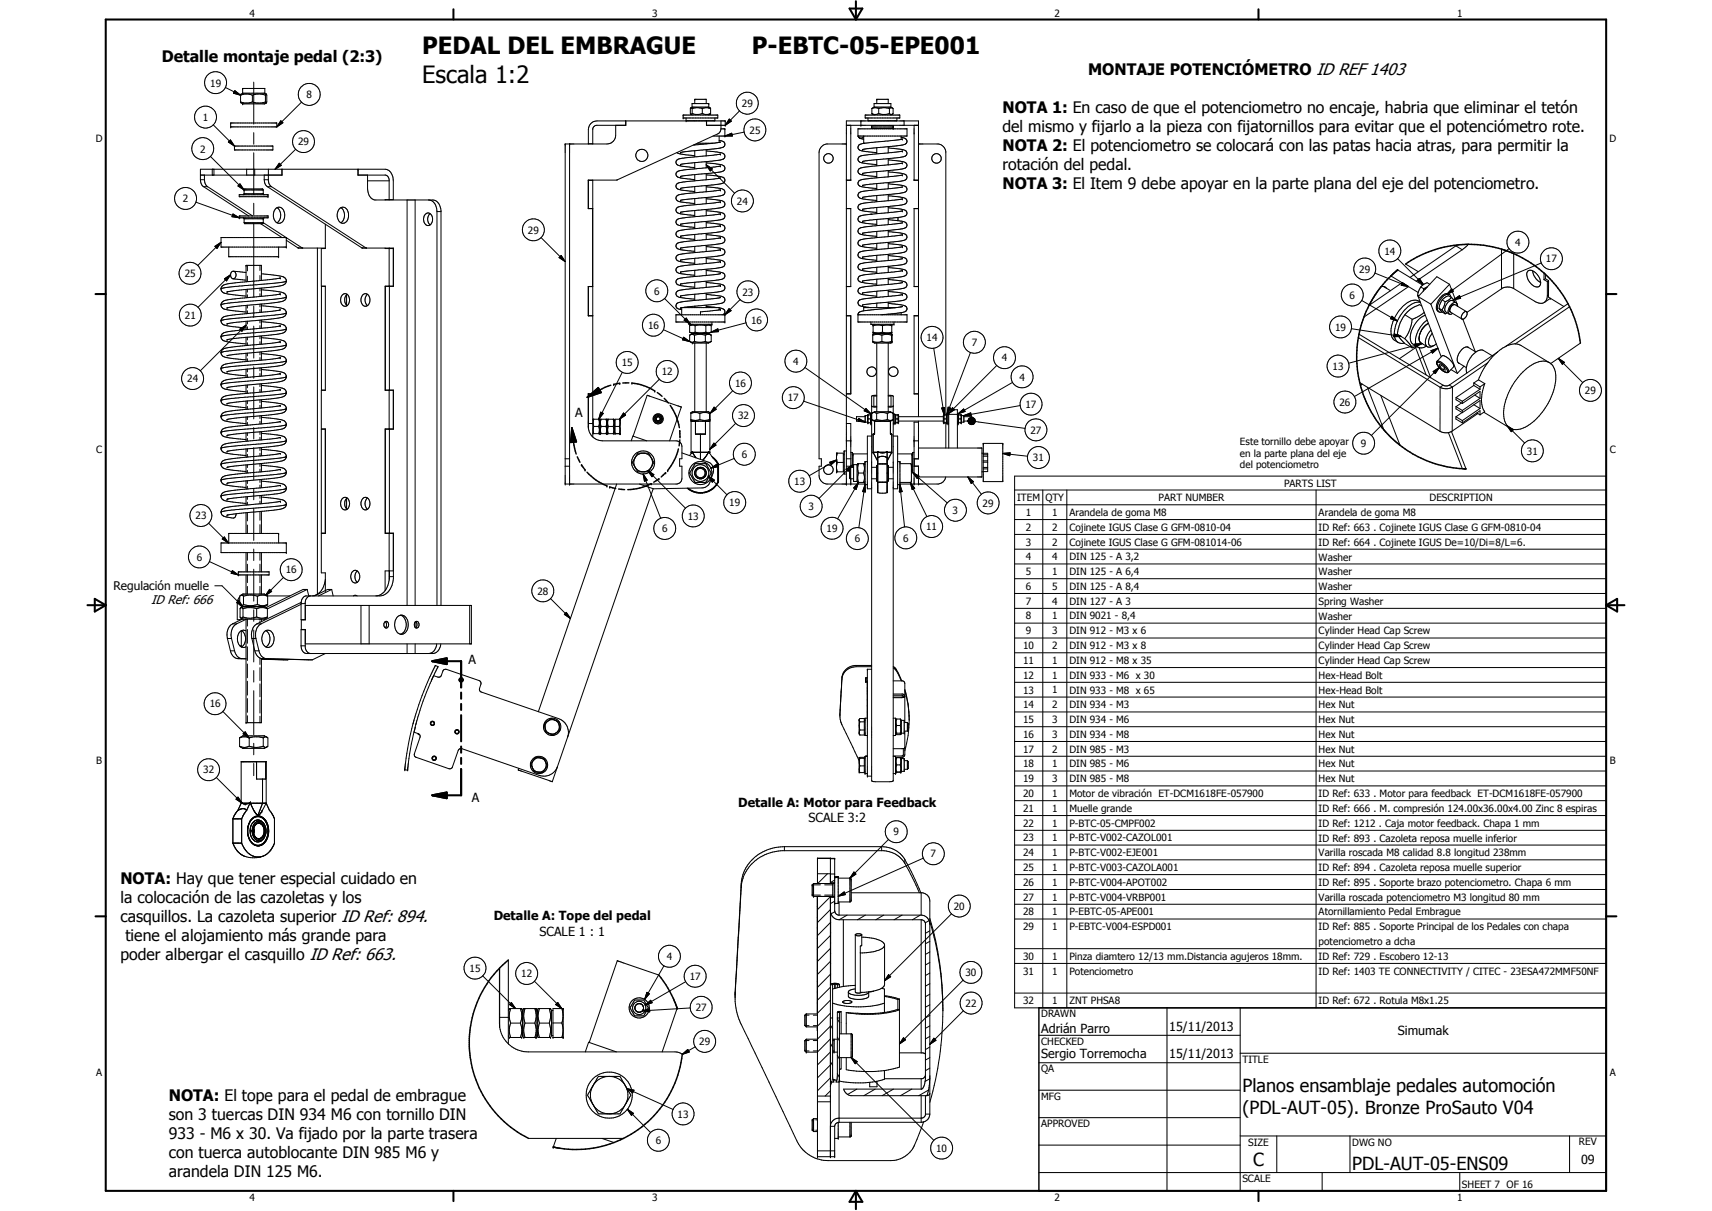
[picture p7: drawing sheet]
<svg xmlns="http://www.w3.org/2000/svg" width="594mm" height="420mm" viewBox="0 0 594 420" stroke-linecap="round" stroke-linejoin="round" font-family="sans-serif">
<defs><g id="words">
<g font-size="8.2">
<text x="146.5" y="18.9">PEDAL DEL EMBRAGUE</text>
<text x="260.9" y="18.9">P-EBTC-05-EPE001</text>
<text x="146.5" y="28.8">Escala 1:2</text>
</g>
<g font-size="6.3">
<text x="431.1" y="379">Planos ensamblaje pedales automoción</text>
<text x="431.1" y="386.5">(PDL-AUT-05). Bronze ProSauto V04</text>
<text x="434.8" y="404.7">C</text>
<text x="469.2" y="406">PDL-AUT-05-ENS09</text>
</g>
<g font-size="5.5">
<text x="56.2" y="21.4">Detalle montaje pedal (2:3)</text>
<text x="377.6" y="26.2">MONTAJE POTENCIÓMETRO ID REF 1403</text>
<text x="347.9" y="39.3">NOTA 1: En caso de que el potenciometro no encaje, habria que eliminar el tetón</text>
<text x="347.9" y="45.9">del mismo y fijarlo a la pieza con fijatornillos para evitar que el potenciómetro rote.</text>
<text x="347.9" y="52.5">NOTA 2: El potenciometro se colocará con las patas hacia atras, para permitir la</text>
<text x="347.9" y="59">rotación del pedal.</text>
<text x="347.9" y="65.6">NOTA 3: El Item 9 debe apoyar en la parte plana del eje del potenciometro.</text>
<text x="41.8" y="306.7">NOTA: Hay que tener especial cuidado en</text>
<text x="41.8" y="313.3">la colocación de las cazoletas y los</text>
<text x="41.8" y="319.8">casquillos. La cazoleta superior ID Ref: 894.</text>
<text x="43.5" y="326.4">tiene el alojamiento más grande para</text>
<text x="41.8" y="333">poder albergar el casquillo ID Ref: 663.</text>
<text x="58.6" y="382.1">NOTA: El tope para el pedal de embrague</text>
<text x="58.6" y="388.7">son 3 tuercas DIN 934 M6 con tornillo DIN</text>
<text x="58.6" y="395.2">933 - M6 x 30. Va fijado por la parte trasera</text>
<text x="58.6" y="401.8">con tuerca autoblocante DIN 985 M6 y</text>
<text x="58.6" y="408.4">arandela DIN 125 M6.</text>
</g>
<g font-size="4.4">
<text x="199.6" y="144.6">A</text>
<text x="52.4" y="209.5">ID Ref: 666</text>
<text x="162.6" y="230.5">A</text>
<text x="163.7" y="278.3">A</text>
<text x="256.2" y="279.9">Detalle A: Motor para Feedback</text>
<text x="280.6" y="285.2">SCALE 3:2</text>
<text x="171.3" y="319.4">Detalle A: Tope del pedal</text>
<text x="187.2" y="324.6">SCALE 1 : 1</text>
<text x="361.3" y="358.4">Adrián Parro</text>
<text x="405.7" y="357.7">15/11/2013</text>
<text x="485" y="359.2">Simumak</text>
<text x="361.3" y="367.1">Sergio Torremocha</text>
<text x="405.7" y="367.2">15/11/2013</text>
<text x="548.6" y="403.9">09</text>
</g>
<text font-size="4.1" x="39.4" y="204.6">Regulación muelle</text>
<g font-size="3.5">
<text x="86.6" y="5.8">4</text>
<text x="226.3" y="5.8">3</text>
<text x="365.9" y="5.8">2</text>
<text x="505.6" y="5.8">1</text>
<text x="72.9" y="30">19</text>
<text x="106.4" y="34.1">8</text>
<text x="70.4" y="42">1</text>
<text x="257.5" y="37.1">29</text>
<text x="260.1" y="46.4">25</text>
<text x="33.3" y="49.4">D</text>
<text x="69.5" y="52.9">2</text>
<text x="103.5" y="50.5">29</text>
<text x="558.5" y="49.4">D</text>
<text x="63.5" y="70.2">2</text>
<text x="255.7" y="71">24</text>
<text x="183.2" y="81.1">29</text>
<text x="480.4" y="88.3">14</text>
<text x="525.8" y="85.3">4</text>
<text x="471.7" y="94.7">29</text>
<text x="536.4" y="91.1">17</text>
<text x="64.1" y="96.1">25</text>
<text x="227" y="102.2">6</text>
<text x="257.6" y="102.6">23</text>
<text x="468.3" y="103.7">6</text>
<text x="64.2" y="110.7">21</text>
<text x="260.6" y="112.4">16</text>
<text x="224.9" y="114.1">16</text>
<text x="321.6" y="118.4">14</text>
<text x="463.3" y="114.8">19</text>
<text x="337.2" y="120.1">7</text>
<text x="347.6" y="125.4">4</text>
<text x="215.8" y="127">15</text>
<text x="229.7" y="130.2">12</text>
<text x="275.2" y="126.6">4</text>
<text x="462.4" y="128.4">13</text>
<text x="65" y="132.7">24</text>
<text x="255.1" y="134.2">16</text>
<text x="353.7" y="132">4</text>
<text x="550" y="136.8">29</text>
<text x="273.4" y="139.3">17</text>
<text x="355.8" y="141.5">17</text>
<text x="464.8" y="140.8">26</text>
<text x="256.1" y="145.5">32</text>
<text x="357.6" y="150.5">27</text>
<text x="472.3" y="155.1">9</text>
<text x="33.4" y="157.3">C</text>
<text x="257.4" y="158.9">6</text>
<text x="358.4" y="160.1">31</text>
<text x="529.8" y="157.8">31</text>
<text x="558.6" y="157.3">C</text>
<text x="275.6" y="168.3">13</text>
<text x="353" y="173.9">ITEM</text>
<text x="362.7" y="173.9">QTY</text>
<text x="402" y="173.9">PART NUMBER</text>
<text x="445.6" y="168.9">PARTS LIST</text>
<text x="496.1" y="173.9">DESCRIPTION</text>
<text x="253.1" y="175.7">19</text>
<text x="280.6" y="177">3</text>
<text x="330.6" y="178.4">3</text>
<text x="341" y="175.8">29</text>
<text x="356" y="179">1</text>
<text x="365.1" y="179">1</text>
<text x="371.1" y="179.1">Arandela de goma M8</text>
<text x="457.6" y="179.1">Arandela de goma M8</text>
<text x="67.8" y="180.2">23</text>
<text x="229.7" y="184.7">6</text>
<text x="238.7" y="180.3">13</text>
<text x="286.8" y="184.6">19</text>
<text x="321.4" y="184">11</text>
<text x="356" y="184.2">2</text>
<text x="365.1" y="184.2">2</text>
<text x="371.1" y="184.2">Cojinete IGUS Clase G GFM-0810-04</text>
<text x="457.6" y="184.2">ID Ref: 663 . Cojinete IGUS Clase G GFM-0810-04</text>
<text x="296.6" y="188.2">6</text>
<text x="313.4" y="187.9">6</text>
<text x="356" y="189.3">3</text>
<text x="365.1" y="189.3">2</text>
<text x="371.1" y="189.3">Cojinete IGUS Clase G GFM-081014-06</text>
<text x="457.6" y="189.3">ID Ref: 664 . Cojinete IGUS De=10/Di=8/L=6.</text>
<text x="68.3" y="194.6">6</text>
<text x="356" y="194.4">4</text>
<text x="365.1" y="194.4">4</text>
<text x="371.1" y="194.4">DIN 125 - A 3,2</text>
<text x="457.6" y="194.5">Washer</text>
<text x="99.2" y="199">16</text>
<text x="356" y="199.6">5</text>
<text x="365.1" y="199.6">1</text>
<text x="371.1" y="199.6">DIN 125 - A 6,4</text>
<text x="457.6" y="199.6">Washer</text>
<text x="186.5" y="206.3">28</text>
<text x="356" y="204.7">6</text>
<text x="356" y="209.8">7</text>
<text x="365.1" y="204.7">5</text>
<text x="365.1" y="209.8">4</text>
<text x="371.1" y="204.7">DIN 125 - A 8,4</text>
<text x="371.1" y="209.8">DIN 127 - A 3</text>
<text x="457.6" y="204.7">Washer</text>
<text x="457.6" y="209.8">Spring Washer</text>
<text x="356" y="214.9">8</text>
<text x="365.1" y="214.9">1</text>
<text x="371.1" y="214.9">DIN 9021 - 8,4</text>
<text x="457.6" y="215">Washer</text>
<text x="356" y="220">9</text>
<text x="365.1" y="220">3</text>
<text x="371.1" y="220">DIN 912 - M3 x 6</text>
<text x="457.6" y="220.1">Cylinder Head Cap Screw</text>
<text x="355" y="225.2">10</text>
<text x="365.1" y="225.2">2</text>
<text x="371.1" y="225.2">DIN 912 - M3 x 8</text>
<text x="457.6" y="225.2">Cylinder Head Cap Screw</text>
<text x="355" y="230.3">11</text>
<text x="365.1" y="230.3">1</text>
<text x="371.1" y="230.3">DIN 912 - M8 x 35</text>
<text x="457.6" y="230.4">Cylinder Head Cap Screw</text>
<text x="355" y="235.5">12</text>
<text x="365.1" y="235.5">1</text>
<text x="371.1" y="235.5">DIN 933 - M6 x 30</text>
<text x="457.6" y="235.5">Hex-Head Bolt</text>
<text x="72.8" y="245.4">16</text>
<text x="355" y="240.6">13</text>
<text x="355" y="245.7">14</text>
<text x="365.1" y="240.6">1</text>
<text x="365.1" y="245.7">2</text>
<text x="371.1" y="240.6">DIN 933 - M8 x 65</text>
<text x="371.1" y="245.7">DIN 934 - M3</text>
<text x="457.6" y="240.6">Hex-Head Bolt</text>
<text x="457.6" y="245.7">Hex Nut</text>
<text x="355" y="250.9">15</text>
<text x="365.1" y="250.9">3</text>
<text x="371.1" y="250.9">DIN 934 - M6</text>
<text x="457.6" y="250.9">Hex Nut</text>
<text x="355" y="256">16</text>
<text x="365.1" y="256">3</text>
<text x="371.1" y="256">DIN 934 - M8</text>
<text x="457.6" y="256">Hex Nut</text>
<text x="355" y="261.1">17</text>
<text x="365.1" y="261.2">2</text>
<text x="371.1" y="261.2">DIN 985 - M3</text>
<text x="457.6" y="261.1">Hex Nut</text>
<text x="33.4" y="265.2">B</text>
<text x="70.5" y="268.4">32</text>
<text x="355" y="266.3">18</text>
<text x="365.1" y="266.2">1</text>
<text x="371.1" y="266.3">DIN 985 - M6</text>
<text x="457.6" y="266.2">Hex Nut</text>
<text x="558.6" y="265.2">B</text>
<text x="355" y="271.4">19</text>
<text x="365.1" y="271.4">3</text>
<text x="371.1" y="271.4">DIN 985 - M8</text>
<text x="457.6" y="271.4">Hex Nut</text>
<text x="355" y="276.5">20</text>
<text x="355" y="281.6">21</text>
<text x="365.1" y="276.5">1</text>
<text x="365.1" y="281.6">1</text>
<text x="371.1" y="276.6">Motor de vibración ET-DCM1618FE-057900</text>
<text x="371.1" y="281.7">Muelle grande</text>
<text x="457.6" y="276.6">ID Ref: 633 . Motor para feedback ET-DCM1618FE-057900</text>
<text x="457.6" y="281.8">ID Ref: 666 . M. compresión 124.00x36.00x4.00 Zinc 8 espiras</text>
<text x="355" y="286.8">22</text>
<text x="365.1" y="286.8">1</text>
<text x="371.1" y="286.8">P-BTC-05-CMPF002</text>
<text x="457.6" y="286.9">ID Ref: 1212 . Caja motor feedback. Chapa 1 mm</text>
<text x="310" y="289.9">9</text>
<text x="355" y="291.9">23</text>
<text x="365.1" y="291.9">1</text>
<text x="371.1" y="291.9">P-BTC-V002-CAZOL001</text>
<text x="457.6" y="292">ID Ref: 893 . Cazoleta reposa muelle inferior</text>
<text x="322.9" y="297.5">7</text>
<text x="355" y="297.1">24</text>
<text x="365.1" y="297.1">1</text>
<text x="371.1" y="297.1">P-BTC-V002-EJE001</text>
<text x="457.6" y="297.1">Varilla roscada M8 calidad 8.8 longitud 238mm</text>
<text x="355" y="302.2">25</text>
<text x="365.1" y="302.2">1</text>
<text x="371.1" y="302.2">P-BTC-V003-CAZOLA001</text>
<text x="457.6" y="302.2">ID Ref: 894 . Cazoleta reposa muelle superior</text>
<text x="355" y="307.3">26</text>
<text x="365.1" y="307.3">1</text>
<text x="371.1" y="307.3">P-BTC-V004-APOT002</text>
<text x="457.6" y="307.4">ID Ref: 895 . Soporte brazo potenciometro. Chapa 6 mm</text>
<text x="331" y="315.6">20</text>
<text x="355" y="312.5">27</text>
<text x="355" y="317.6">28</text>
<text x="365.1" y="312.5">1</text>
<text x="365.1" y="317.6">1</text>
<text x="371.1" y="312.5">P-BTC-V004-VRBP001</text>
<text x="371.1" y="317.6">P-EBTC-05-APE001</text>
<text x="457.6" y="312.5">Varilla roscada potenciometro M3 longitud 80 mm</text>
<text x="457.6" y="317.6">Atornillamiento Pedal Embrague</text>
<text x="355" y="322.7">29</text>
<text x="365.1" y="322.7">1</text>
<text x="371.1" y="322.7">P-EBTC-V004-ESPD001</text>
<text x="457.6" y="322.7">ID Ref: 885 . Soporte Principal de los Pedales con chapa</text>
<text x="457.6" y="327.9">potenciometro a dcha</text>
<text x="231.4" y="333.1">4</text>
<text x="355" y="333">30</text>
<text x="365.1" y="333">1</text>
<text x="371.1" y="333">Pinza diamtero 12/13 mm.Distancia agujeros 18mm.</text>
<text x="457.6" y="333">ID Ref: 729 . Escobero 12-13</text>
<text x="163" y="337.1">15</text>
<text x="180.9" y="339">12</text>
<text x="239.3" y="340">17</text>
<text x="335" y="338.7">30</text>
<text x="355" y="338.1">31</text>
<text x="365.1" y="338.1">1</text>
<text x="371.1" y="338.1">Potenciometro</text>
<text x="457.6" y="338.2">ID Ref: 1403 TE CONNECTIVITY / CITEC - 23ESA472MMF50NF</text>
<text x="241.5" y="350.8">27</text>
<text x="335.1" y="349.3">22</text>
<text x="355" y="348.4">32</text>
<text x="361.3" y="353">DRAWN</text>
<text x="365.1" y="348.4">1</text>
<text x="371.1" y="348.4">ZNT PHSA8</text>
<text x="457.6" y="348.4">ID Ref: 672 . Rotula M8x1.25</text>
<text x="242.6" y="362.6">29</text>
<text x="361.3" y="362.5">CHECKED</text>
<text x="431.1" y="368.7">TITLE</text>
<text x="33.4" y="373.2">A</text>
<text x="361.3" y="372.1">QA</text>
<text x="558.6" y="373.2">A</text>
<text x="361.3" y="381.6">MFG</text>
<text x="235.2" y="387.8">13</text>
<text x="361.3" y="391.1">APPROVED</text>
<text x="227.5" y="396.9">6</text>
<text x="324.9" y="399.6">10</text>
<text x="433.1" y="397.5">SIZE</text>
<text x="469.2" y="397.5">DWG NO</text>
<text x="547.9" y="397.4">REV</text>
<text x="431.1" y="410.2">SCALE</text>
<text x="507.3" y="412.3">SHEET 7 OF 16</text>
<text x="86.6" y="416.7">4</text>
<text x="226.3" y="416.7">3</text>
<text x="365.9" y="416.7">2</text>
<text x="505.6" y="416.7">1</text>
</g>
<g font-size="3.4">
<text x="430.3" y="154.3">Este tornillo debe apoyar</text>
<text x="430.3" y="158.4">en la parte plana del eje</text>
<text x="430.3" y="162.5">del potenciometro</text>
</g>
</g></defs>
<g fill="none" stroke="#000" stroke-width=".35">
<path d="M78.2 30.4l5.3 2.6M81.5 31.5l2 1.5-2.5-.7zM83.5 35.3l.7 .7h7.7l.5-.3M83.5 33a5.4 5.4 0 0 1 4.1 0M83.5 35.3a5.5 5.5 0 0 0 4.1 0M83.5 33v2.3M84.2 32.3v-1.6h7.7v1.6M84.2 32.3h7.7M84.2 32.3l-.7 .7M87.6 33l1.7-.4 2.8 .4M87.6 35.3a6.8 6.8 0 0 0 4.2 .2l.3-.2M87.6 33v2.3"/>
<path d="M88 28.5v14.6M91.9 32.3l.5 .3M92.1 35.3l.3 .4M92.1 33v2.3M92.2 32.8h.1M92.2 35.6h.1M92.2 32.8l-.1 .2M92.4 32.6l-.2 .2M92.4 32.6l.1 .2M92.5 32.8l-.1 2.9M92.5 32.8h.1M92.5 35.6h.1"/>
<path d="M104.6 35.4l-8.6 8.6M237.1 39.9h12v1h-12zM239.8 39.7l.4 .2M239.8 37.4l.4 .2M239.8 37.4l-.2 .2v1.8l.2 .3 .4-.3M240.2 37.2v-1.3h5.7v1.3M240.2 37.2h5.7M240.2 37.2l-.4 .2M240.2 37.6v1.8M240.2 37.6l1.3-.2 2.2 .2M240.2 39.4a5 5 0 0 0 3.5 0M241.1 35.9v-1.4h4v1.4"/>
<path d="M243.7 37.6l1.1-.2 1.8 .2M243.7 39.4a3.5 3.5 0 0 0 2.9 0M243.7 37.6v1.8M245.9 37.2l.7 .4M246.6 39.4l-.7 .5M246.6 37.6v1.8M256.6 38.5l-4.9 5M300.2 39.9h12v1h-12zM302.5 37.6l.9-.2 1.5 .2M302.5 39.4a2.39 2.39 0 0 0 2.4 0M302.5 39.4l.8 .5M302.5 37.6v1.8"/>
<path d="M303.3 37.2v-1.3h5.9v1.3M303.3 37.2h5.9M303.3 37.2l-.8 .4M304.2 35.9v-1.4h4v1.4M304.9 37.6l1.5-.2 2.2 .2M304.9 39.4a5.7 5.7 0 0 0 3.7 0M304.9 37.6v1.8M308.6 39.4l.5 .3 .6-.2M308.6 37.6v1.8M309.2 37.2l.5 .3M309.7 39.6l-.5 .3M309.7 37.5l-.6-.1-.5 .2"/>
<path d="M309.7 37.5v2M73 54.3l11.7 11.6M73.7 58.7v2M74 43.3l7.4 7.4M74.2 58.7v2M79.2 49.3l.8-.7 1.4 2.1zM80 48.6l1.4 2.1-2.2-1.4zM80 42.7h16v1.3h-16zM81.4 50.7h13.3v1.3h-13.3zM85.6 58.7v2M88 46v4M88 53v14.6"/>
<path d="M88.4 58.7v2M93.1 58.7l.2 4.8 .9 1.3M96.9 56.6l.7 .8-2.1 1.3zM97.4 41.9l.8 .7-2.2 1.4zM97.8 58.7l.1 2h-28.4M102.6 51.8l-7.1 6.9M124.2 58.7v2h9.7l.5 .3 .6 1.4v7M197.6 50v117.9M204.2 49.9h1.5M213.6 43.5v3.4a3 3 0 0 1-3 3.1h-14.5v117.9h38.9a1.98 1.98 0 0 0 1.6-2v-4.1h-.8v-2.6h.8v-4.3a2 2 0 0 0-2-1.9h-25.5a5 5 0 0 1-5-5M217.1 42v1.5h-10.2l-.6 .2-.6 1v5.3M234.9 53l1 .4 5.2 .6"/>
<path d="M236.1 57.1h.1M238.1 40.9v1h10v-1M241.1 41.9v.1M241.1 50.1v.2M241.1 52.3v2.1M241.1 56.4v2.2M242 49.7h5.3M245.1 57.2l2.1 1.4-.7 .7zM245.1 41.9v.1M245.1 49.7v.2M245.1 51.9v2.2M245.1 56v2.2"/>
<path d="M245.1 52.4l3.9 .3a2.67 2.67 0 0 1 2.5 1.1 1.54 1.54 0 0 1-1.7 1.7l-13.6 1.6M245.1 56.5l3.9 .4a2.56 2.56 0 0 1 2.5 1.1 1.79 1.79 0 0 1-2.3 1.8l-13 1.4M245.1 51.9l-9 1M245.1 57.2l9.8 9.9M245.1 42v1.5h6.6M247.3 49.7l-6.7 .6M247.4 47.2h6.7l-.2-1-2.4 1M249.5 47.2v2.2M249.5 48.7l.5 .1a1.3 1.3 0 0 1 1.6 1.3 1.3 1.3 0 0 1-1.6 1.3l-4.9 .5M249.5 49.4l-2.2 .3M250 53.5l-14 1.5a1.27 1.27 0 0 0-1.5 1.3 1.27 1.27 0 0 0 1.5 1.2l5.1 .7M250 57.6l-14 1.6a1.21 1.21 0 0 0-1.4 .8 1.21 1.21 0 0 0 .8 1.5l5.7 .8"/>
<path d="M250 49.3l-.5 .1M250.2 44.7l-.3 .9-.6 .8-35.3 16.1h-9.8l-.1 9.9 1.6-.1M250.2 42v2.7M250.2 44.7h1.3v2.5M251.5 47.2l2.4-1 .2 1zM251.7 43.5v-1.5h-44.5a3 3 0 0 0-3 3v5M253.1 41.3l.7 .7-2.1 1.5zM258.2 45.8l-6.7 1.4M293.7 50h-6.9a3.1 3.1 0 0 0-2.6 3v106.2h.8v2.6h-.8v3.2a3 3 0 0 0 2.6 2.9h13.4M293.7 43.5h25M295.2 43.5v19.1h-1.5M297.7 44.7h17v2.5h-17z"/>
<path d="M297.8 47.2l.6 .7M298.1 47.8l.3 .1M298.4 47.9l1.3 .4M298.7 42v1.5M299.3 56h.1M299.7 47.2l-.4 .6-.9 .1M299.7 49.7h.3M299.7 47.2v2.5M299.8 49.7l-.6 .1a1.32 1.32 0 0 0-1.5 1.4 1.32 1.32 0 0 0 1.7 1.2l4.8 .6M301.2 40.9v1h10v-1M302.5 43.6h7.5v1h-7.5zM302.5 44.1h7.5"/>
<path d="M303.6 44.6l.1 .1M303.7 43.5l-.1 .1M304.2 41.9v.1M304.2 51.2v2.2M304.2 55.4v2.1M304.2 59.6v2.1M308.2 51.3l5.1 .6a1.27 1.27 0 0 1 1.4 1.3 1.27 1.27 0 0 1-1.5 1.2l-13.9 1.6M308.2 55.5l4.6 .5a1.48 1.48 0 0 1 1.4 .4 1.48 1.48 0 0 1 .3 1.6l-1.5 .7-13.7 1.5M308.2 59.6l4.8 .6a1.35 1.35 0 0 1 1.7 1.3 1.35 1.35 0 0 1-1.7 1.3l-13.7 1.5M308.2 41.9v.1M308.2 50.9v2.1M308.2 55v2.2"/>
<path d="M308.2 59.2v2.1M308.8 43.5l.1 .1M308.9 44.6l-.1 .1M312.7 47.7a1.51 1.51 0 0 1 1.9 1.9l-.2 .2a12 12 0 0 1-5 1l-10.1 1.1M312.7 47.2v1.2M313.1 52.4l-14.1 1.6a1.3 1.3 0 0 0-1.3 1.5 1.3 1.3 0 0 0 1.7 1.1l4.8 .5M313.1 56.6l-13.6 1.5a1.33 1.33 0 0 0-1.5 .6 1.33 1.33 0 0 0 .2 1.6l1.8 .5 4.2 .5M313.1 48.3l-13.3 1.4M313.1 56.6h.1M313.1 52.4h.1M313.1 48.3h.1M313.7 42v1.5"/>
<path d="M317.2 43.5v19.1h1.5M318.7 50h6.9a3.1 3.1 0 0 1 2.6 2.6v91.3M68 70.1l15.1 5.5M69.5 62.4v-3.7h64.1a3.7 3.7 0 0 1 2.9 4v6.6l-2.9 .1M69.5 62.4h1.4M69.5 62.4l.3 1.4 .8 1M70.6 64.8l15.7 10.1M70.6 64.8h1.4M70.9 60.7v1.7M70.9 62.4l.3 1.4 .8 1M72 64.8l15.7 10.1M80.8 74.3l2.3 1.3-2.6-.4z"/>
<path d="M83 67.6h10v.6h-10zM83.1 74.9h9.9v.7h-9.9zM83.3 63.8l1.4 2.1-2.1-1.4zM84.4 75.6l.3 .2v1.5M84.7 67.2h.1M84.7 65.9h6.6M84.7 77.3h6.6M84.7 67.2h6.6M84.7 65.9l.2-.3h6.3l.1 .3M84.7 67.2l-.2 .4M84.7 65.9v1.3M84.7 75.9h6.6"/>
<path d="M84.7 77.3l.2 .3h6.3l.1-.3M88 70.5v4M88 77.5v25.7M90.4 77.6l7.5 4.8M91.3 75.9h.1M91.3 77.3l8 5.1M91.3 65.9v1.5l.3 .2M91.3 75.9v1.4M91.7 62.4h1.4M91.7 60.7v1.7M91.7 62.4l.3 1.4 .8 1M91.7 75.6l-.4 .3"/>
<path d="M92.8 64.8h1.4M92.8 64.8l32.8 21.2M94.2 64.8l32.9 21.3M95.5 72.5a1.87 1.87 0 0 1 2.2-.4 1.87 1.87 0 0 1 1.1 2 2.32 2.32 0 0 1-.4 2.4 2.32 2.32 0 0 1-2.4 .8 3.5 3.5 0 0 1-.5-4.8zM96.1 72.1a3.3 3.3 0 0 1 0 5.2M112.9 77.8v8.4h-1.4v13.1h1.4v36.1h-1.4v13.4h1.4v36.3h-1.4v13.7h1.4v6.1M118.2 72.1a1.98 1.98 0 0 1 2.7 2v1.2a1.98 1.98 0 0 1-2.7 2M118.2 72.1a3.3 3.3 0 0 0 0 5.2M118.3 72.1a3.3 3.3 0 0 1 0 5.2M127.5 60.7v4.7a3.8 3.8 0 0 0 2.5 4h20.2a3.5 3.5 0 0 1 2.8 3.5v137.2M127.5 62.7h7.5M141.3 69.4v140.7"/>
<path d="M144.1 69.4v140.7M147.6 74.3a1.64 1.64 0 0 1 2 .1 1.64 1.64 0 0 1 .5 1.8 1.55 1.55 0 0 1-.7 1.7 1.55 1.55 0 0 1-1.8-.1 2.67 2.67 0 0 1 0-3.5zM148.8 69.4a3.6 3.6 0 0 1 2.8 4M149.3 74.1a2.62 2.62 0 0 0 0 3.9M151.6 73.4v136.7M151.6 73.4h1.4M204.2 62.6h1.5M205.7 62.5v89.1M236.1 61.2h.1M236.1 65.4h.1M236.1 69.5h.1M236.1 73.7h.1"/>
<path d="M236.1 77.8h.1M241.1 60.6v2.1M241.1 64.7v2.2M241.1 68.9v2.1M241.1 73v2.2M241.1 77.2v2.1M245.1 60.2v2.2M245.1 64.4v2.1M245.1 68.5v2.2M245.1 72.7v2.1M245.1 76.8v2.2M245.1 60.7l4.2 .4a2.07 2.07 0 0 1 2.2 1 1.79 1.79 0 0 1-2.3 1.8l-13 1.5"/>
<path d="M245.1 64.8l3.9 .4a2.67 2.67 0 0 1 2.5 1.1 1.54 1.54 0 0 1-1.7 1.7l-13.6 1.5M245.1 69l5.3 .6a1.26 1.26 0 0 1 1.1 1.4 1.26 1.26 0 0 1-1.4 1.1l-13.9 1.6M245.1 73.1l4.2 .5a2.07 2.07 0 0 1 2.2 1 1.49 1.49 0 0 1-1.7 1.7l-13.6 1.5M245.1 77.3l3.9 .4a2.56 2.56 0 0 1 2.5 1 1.45 1.45 0 0 1-1.7 1.7l-13.6 1.6M250 61.7l-13.4 1.5a1.52 1.52 0 0 0-1.9 2l.2 .1a14.6 14.6 0 0 0 6.2 1.2M250 65.9l-14 1.6a1.32 1.32 0 0 0-1.4 1.4 1.32 1.32 0 0 0 1.7 1.2l4.8 .5M250 70l-14 1.6a1.21 1.21 0 0 0-1.4 .9 1.21 1.21 0 0 0 .8 1.5l5.7 .8M250 74.2l-14 1.6a1.27 1.27 0 0 0-1.4 1.2 1.27 1.27 0 0 0 1.4 1.3l5.1 .6M250 78.4l-14 1.5a1.32 1.32 0 0 0-1.4 1.4 1.32 1.32 0 0 0 1.7 1.2l4.8 .6M293.7 72.3h1.5v27.1h-1.5M293.7 62.5h1.5M299.3 60.2h.1"/>
<path d="M299.3 72.6h.1M299.3 76.8h.1M302.5 74.3h-.4M304.2 63.7v2.1M304.2 67.9v2.1M304.2 72v2.2M304.2 76.2v2.1M308.2 63.8l5.1 .6a1.27 1.27 0 0 1 1.4 1.3 1.27 1.27 0 0 1-1.5 1.2l-13.9 1.6M308.2 67.9l4.6 .6a1.48 1.48 0 0 1 1.4 .4 1.48 1.48 0 0 1 .3 1.5l-1.5 .7-13.7 1.5M308.2 72.1l4.8 .5a1.35 1.35 0 0 1 1.7 1.4 1.35 1.35 0 0 1-1.7 1.2l-13.7 1.6M308.2 76.2l4.6 .5a1.53 1.53 0 0 1 1.7 2l-.9 .5-1.2 .3-13.1 1.4M308.2 63.3v2.2"/>
<path d="M308.2 67.5v2.1M308.2 71.6v2.2M308.2 75.8v2.1M308.2 79.9v2.2M308.3 75.8v.4M311.6 75.4l-.1 1.2M313.1 77.3l-13.6 1.6a1.35 1.35 0 0 0-1.8 1.2 1.35 1.35 0 0 0 1.7 1.3l4.8 .6M313.1 60.7l-13.9 1.6a1.33 1.33 0 0 0-1.5 1.4 1.33 1.33 0 0 0 1.7 1.2l4.8 .5M313.1 69l-13.6 1.5a1.36 1.36 0 0 0-1.5 .6 1.36 1.36 0 0 0 .1 1.6l1.9 .6 4.2 .4M313.1 73.2l-13.9 1.5a1.33 1.33 0 0 0-1.5 1.4 1.33 1.33 0 0 0 1.7 1.2l4.8 .6M313.1 64.9h.1M313.1 77.3h.1"/>
<path d="M313.1 73.2h.1M313.1 69h.1M313.1 60.7h.1M313.2 64.9l-9.4 1a13 13 0 0 0-5.9 1.2 1.37 1.37 0 0 0 .2 1.4 1.37 1.37 0 0 0 1.3 .5l4.8 .6M317.2 62.5h1.5M318.7 72.3h-1.5v27.1h1.5M74.6 85.5l2.1-1.4-1.4 2.1zM76.7 82.4h22.6v3.3h-22.6zM76.7 84.1l-8.1 8M77.9 96.7l2.1-1.4-1.4 2.2zM79.4 85.7v3.4h17.3v-3.4M80 95.3l-11.3 11.3"/>
<path d="M80.9 96.7l4.5 .5M81.1 94.1a1.39 1.39 0 0 0-1.1 1.2 1.39 1.39 0 0 0 .8 1.4M81.1 94.1a1.37 1.37 0 0 1 .8 1.4 1.37 1.37 0 0 1-1.1 1.2M81.1 94.1l4.3 .4M85.8 92.1v1.9M85.8 95.8v1.9M90.2 92.1v1.8M90.2 95.6v1.7M90.2 100v1M90.7 97.3v-5.2h-5.3v5.7M90.7 95l1.9 .2a13.8 13.8 0 0 1 6.4 1.3 1.69 1.69 0 0 1 .1 1.9 1.69 1.69 0 0 1-1.8 .8l-18.5 2.1M90.7 99.9v2.9"/>
<path d="M97.2 96.4l-3.7 .6-9.9 .9a15.3 15.3 0 0 0-6.5 1.3 1.64 1.64 0 0 0-.1 1.9 1.64 1.64 0 0 0 1.6 .8l6.8 .8M97.2 96.4h.1M99.3 97.5l-4.1 .8-13.5 1.1-5 .8M99.3 82.5l5.6 3.6M99.3 83.4l4.1 2.6M103.4 86l9.5 .1M103.4 86l.1 .1M110.1 86.1v120.1M112.9 99.4h-1.4v35.9h1.4M125.6 86l10.9 .1v13.3h-2.8v35.9h2.8v13.6h-2.8v36.1h2.8v15.7a5.8 5.8 0 0 1-4.7 6.1h-25.7a2.57 2.57 0 0 0-1.6 2.6M125.6 86l.1 .1M133.6 86.1l2.9 .1v13.1h-2.9v36.1h2.9v13.4h-2.9v36.3h2.9v13h-2.9v6.8"/>
<path d="M135 86.1v13.3M135.1 86.1v.1M135.1 99.3v36.1M187.7 82.4l8.4 8.4M194 89.4l.7-.8 1.4 2.2zM194.7 88.6l1.4 2.2-2.1-1.4zM205.7 99.4h-1.5l-.1 10.2h1.6M236.1 82h.1M236.1 86.1h.1M241.1 81.3v2.2M241.1 85.5v2.1M241.1 89.7v2.1"/>
<path d="M241.1 93.8v2.1M241.1 97.9v2.2M245.1 81v2.1M245.1 85.1v2.2M245.1 89.3v2.1M245.1 93.4v2.2M245.1 97.6v2.1M245.1 81.4l5 .6a1.33 1.33 0 0 1 1.4 1.5 1.33 1.33 0 0 1-1.7 1.1l-13.6 1.5M245.1 85.6h.5a15.6 15.6 0 0 1 5.7 1.1 1.38 1.38 0 0 1-.1 1.5 1.38 1.38 0 0 1-1.4 .5l-13.7 1.6M245.1 89.7a16.6 16.6 0 0 1 6.2 1.1 1.38 1.38 0 0 1-.1 1.5 1.38 1.38 0 0 1-1.4 .6l-13.5 1.5M245.1 93.9l1.9 .1a7.3 7.3 0 0 1 4.4 1.2 1.5 1.5 0 0 1-.3 1.5 1.5 1.5 0 0 1-1.6 .4l-13.4 1.5M245.1 98h.5a15.6 15.6 0 0 1 5.7 1.1 1.38 1.38 0 0 1-.1 1.5 1.38 1.38 0 0 1-1.4 .6l-13.6 1.5"/>
<path d="M250 82.5l-14 1.6a1.21 1.21 0 0 0-1.4 .8 1.21 1.21 0 0 0 .8 1.5l5.7 .8M250 86.7l-14 1.5a1.29 1.29 0 0 0-1.4 1.3 1.29 1.29 0 0 0 1.4 1.3l5.1 .6M250 90.8l-14 1.6a1.32 1.32 0 0 0-1.4 1.4 1.32 1.32 0 0 0 1.7 1.2l4.8 .5M250 94.9l-14 1.6a1.21 1.21 0 0 0-1.4 .9 1.21 1.21 0 0 0 .8 1.4l5.7 .9M250 99.1l-12 1.3a4.3 4.3 0 0 0-3 .7 1.28 1.28 0 0 0-.2 1.5 1.28 1.28 0 0 0 1.5 .7l4.8 .5M299.3 85.1h.1M299.3 93.4h.1M299.3 97.5h.1M299.3 80.9h.1M304.2 80.3v2.2M304.2 84.5v2.1M304.2 88.6v2.1"/>
<path d="M304.2 92.8v2.1M304.2 96.9v2.2M308.2 96.9l4.6 .6a1.48 1.48 0 0 1 1.5 .5 1.48 1.48 0 0 1 .1 1.6l-2 .6-13.1 1.4M308.2 80.4l4.3 .4a1.94 1.94 0 0 1 2.2 1.5 2.05 2.05 0 0 1-2.3 1.4l-13.1 1.4M308.2 88.7l4.6 .5a1.49 1.49 0 0 1 1.5 .4 1.49 1.49 0 0 1 .2 1.6l-1.5 .7-13.7 1.5M308.2 84.5l4.8 .6a1.28 1.28 0 0 1 1.6 .8 1.28 1.28 0 0 1-.7 1.6l-14.6 1.7M308.2 92.8l4.3 .5a1.94 1.94 0 0 1 2.2 1.4 2.05 2.05 0 0 1-2.3 1.4l-13.1 1.4M308.2 84.1v2.1M308.2 88.3v2.1M308.2 92.4v2.1M308.2 96.5v2.2M313.1 85.6l-9.3 1a13 13 0 0 0-5.9 1.2 1.46 1.46 0 0 0 .3 1.6 1.46 1.46 0 0 0 1.5 .4l4.5 .5"/>
<path d="M313.1 98l-13.6 1.6a1.32 1.32 0 0 0-1.5 .5 1.32 1.32 0 0 0 .1 1.6 18.7 18.7 0 0 0 6.1 1.1M313.1 81.4l-13.6 1.6a1.33 1.33 0 0 0-1.5 .7 1.33 1.33 0 0 0 .4 1.6l1.6 .4 4.2 .4M313.1 93.9l-13.6 1.5a1.38 1.38 0 0 0-1.4 .6 1.38 1.38 0 0 0 0 1.6l1.9 .6 4.2 .4M313.1 89.7v.1M313.1 98h.1M313.1 93.9h.1M313.1 85.6h.1M313.1 81.4h.1M313.2 89.7l-13.7 1.6a1.35 1.35 0 0 0-1.8 1.2 1.35 1.35 0 0 0 1.7 1.4l4.8 .6M477.1 94.7l11.7 4.7M479.3 99.4l1.2 .1 .7 .5M480.2 99.4l2.3 1.5"/>
<path d="M482.7 95.8l9.4 5.7M485 89.7l8.9 9M485 93.6l8.7 5.3M486.5 98.1l-11.4 7.9M486.6 98l2.2 1.4-2.6-.4zM487.8 91.6l4.4 2.7M488.8 99.4l-15.5 10.6M492.5 96.6l1.4 2.1-2.1-1.4zM493 99.6l-.8 1.6-.3 1.2M493 99.6l1 .6M493.7 98.9l-.7 .7M493.9 98.7l-.2 .2"/>
<path d="M495.2 99.6l-.8 .9M495.3 99.5l-1.3 .7M496.1 98.6l-.9-.5-1.3 .6M503 98.6l2.6 6.8M503 98.6l-4.4-2.6-6.5 6.9M503 98.6l-6.5 6.9M505.2 85.3l2.2 1.4M505.2 85.3l-15.9 11M505.7 85l-.5 .3M507.4 86.7l-16 10.9M509.6 84.8l-2.2 1.9M521 86.4v13.8"/>
<path d="M523.7 86.3l-21.7 15.9M525.3 88v12.1M530.3 94a3.3 3.3 0 0 1 3.9 2.4 2.24 2.24 0 0 1-.4 3.1 4.2 4.2 0 0 1-3.7-5.3zM531.9 94a5.1 5.1 0 0 0 2.7 4M534.9 91.2l-30.5 12.8M535.8 97l1.1 .7M535.8 94.7v2.3M536.3 96.7l-.5 .3M536.3 95.2v1.5M536.3 96.7l1.1 .7-.1 5.7 5.4 3.2M536.9 97.7v4.9M537.3 97.5l-.4 .2"/>
<path d="M79 101.2l-.1 .1M83.2 114.2l2.2-1.4-1.5 2.1zM85.4 100.5v2.8M85.4 106v2.8M85.4 111.5v2.8M85.4 117v2.9M85.4 112.8l-15.9 15.9M85.8 100.4v.9M85.8 102.3v1M85.8 105.9v1M85.8 107.8v1M85.8 111.5v.9"/>
<path d="M85.8 113.4v.9M85.8 117v.9M85.8 118.9v.9M88 106.2v4M88 113.2v11M90.2 101.9v1M90.2 105.5v1M90.2 107.4v1M90.2 111.1v.9M90.2 113v.9M90.2 116.6v1M90.2 118.5v1"/>
<path d="M90.7 117.1l6.7 .8a1.7 1.7 0 0 1 2 1.8 1.7 1.7 0 0 1-2.1 1.6l-18.5 2.1M90.7 100.5l2.6 .3a11.1 11.1 0 0 1 5.7 1.3 1.65 1.65 0 0 1 .1 1.9 1.65 1.65 0 0 1-1.8 .7l-18.5 2.1M90.7 111.6l.6 .1a23.5 23.5 0 0 1 7.5 1.2 1.69 1.69 0 0 1 .3 2 1.69 1.69 0 0 1-1.8 .9l-18.5 2.1M90.7 106.1l1.9 .2a12.4 12.4 0 0 1 6.4 1.3 1.66 1.66 0 0 1 0 1.9 1.66 1.66 0 0 1-1.7 .7l-18.5 2.2M90.7 105.5v2.9M90.7 111v2.9M90.7 116.6v2.8M97.1 107.6h-.1M97.2 102l-18.2 2a1.88 1.88 0 0 0-2.1 2.6 8.4 8.4 0 0 0 5.3 1.3l3.2 .3M97.2 118.6l-13.6 1.5a16.5 16.5 0 0 0-6.5 1.2 1.81 1.81 0 0 0 0 2.1 1.81 1.81 0 0 0 1.9 .7l6.4 .7M97.2 113.1l-13 1.4a16.2 16.2 0 0 0-7.1 1.3 1.67 1.67 0 0 0-.1 1.9 1.67 1.67 0 0 0 1.6 .8l6.8 .8M97.2 107.5h.1"/>
<path d="M97.2 107.5l-18.5 2.1a1.65 1.65 0 0 0-1.8 1 1.65 1.65 0 0 0 .6 2l2.2 .6 5.7 .6M97.3 118.6h-.1M97.3 113l-.1 .1M99.3 108.6l-2.9 .6-16.4 1.4-3.3 .7M99.3 114.2l-4.1 .7-15.6 1.3-2.9 .6M99.3 119.7l-4.1 .7-15.6 1.3-2.9 .6M99.3 119.7h.1M99.3 103l-2.5 .6-16.8 1.5-3.3 .6M99.3 114.1v.1M99.3 108.6h.1M118.7 102.4a1.48 1.48 0 0 1 1.8-.3 1.48 1.48 0 0 1 .8 1.6 1.75 1.75 0 0 1-.3 1.9 1.75 1.75 0 0 1-1.9 .5 2.68 2.68 0 0 1-.4-3.7zM120.3 102.3v3.6"/>
<path d="M120.3 102.3a2.74 2.74 0 0 0 0 3.5M120.3 105.8l.1 .2M120.4 102.1l-.1 .2M125.8 102.4a1.42 1.42 0 0 1 1.6-.4 1.42 1.42 0 0 1 .9 1.4 1.95 1.95 0 0 1-1.9 2.8 2.59 2.59 0 0 1-.6-3.8zM127.5 102.1a2.71 2.71 0 0 0 0 3.9M204.2 109.5h1.5M230.2 114.4l9.1 4.1M230.6 103.5l9 9M234.6 109.2h16.9v2.5h-16.9zM235 106.9v.1M235 107l1.6 .4M236.1 106.8h.1"/>
<path d="M236.2 106.8l13.3-.1v.8M236.2 102.7h-.1M236.6 106.8v2.4M237.2 117l2.1 1.5-2.5-.6zM237.4 111.1l.7-.7 1.5 2.1zM238.1 110.4l1.5 2.1-2.2-1.4zM239 111.7v.8h8.1v-.8M239.3 115.2l.7 .3 1.2-.3M239.3 113l.7-.2 1.2 .2M239.3 115.2l.9 .5M239.3 113v2.2M239.3 118.5h.1"/>
<path d="M239.4 116.2l-.1 2.3M239.4 116.2l1-.2 .6 .3M240.2 115.7h5.7M240.2 112.5l-.9 .5M240.2 115.7l-.8 .5M241 118.5l-.6 .2-1-.2M241 118.5l1.4 .2 2.4-.2M241 116.3l1.4-.3 2.4 .3M241 116.3v2.2M241.1 102.1v2.1M241.1 106.2v.5M241.1 119v23.9"/>
<path d="M241.2 115.2a6.5 6.5 0 0 0 3.7 0M241.2 113a6.5 6.5 0 0 1 3.7 0M241.2 113v2.2M244.8 118.5l.7 .2 1.3-.2M244.8 116.3a1.8 1.8 0 0 1 2 0M244.8 116.3v2.2M244.9 115.2a1.76 1.76 0 0 0 1.9 0M244.9 113a1.76 1.76 0 0 1 1.9 0M244.9 113v2.2M245.1 101.7v2.2M245.1 105.9v.8M245.1 119v23.9"/>
<path d="M245.1 102.2a16.6 16.6 0 0 1 6.2 1.1 1.34 1.34 0 0 1 0 1.5 1.34 1.34 0 0 1-1.5 .5l-12.9 1.4M245.1 106.3l3.7 .4M245.9 112.5l.9 .5M245.9 115.7l.9 .6M246.8 115.2l2.3-1.1 .2 1zM246.8 115.2l-.9 .5M246.8 113v2.2M246.8 116.3v2.2M246.8 118.5l-.9 .5h-5.7l-.8-.5M249.5 106.8h.3a1.3 1.3 0 0 1 1.5 .7 1.3 1.3 0 0 1-.3 1.6l-.2 .1M249.6 107.5l-6.5 .7v1M250 107.4h-.1"/>
<path d="M250 103.3l-14 1.6a1.21 1.21 0 0 0-1.3 .6 1.21 1.21 0 0 0 .3 1.4M250 107.4l-.4 .1M253 107.1l.7 .7-2.2 1.4zM256.8 103.9l-5.3 5.3M258.9 112l-12.1 3.2M293.7 109.6h1.5M293.7 109.5h1.5v27.2h-1.5M299.3 105.8h.1M299.3 101.6v.1M299.8 107.8l-1.4 .4-.6 .6-.1 2.9h17v-2.5h-17M302.2 111.7v.8h8v-.8M302.8 118.5l1.3 .2 1.9-.2"/>
<path d="M302.8 116.3a4.1 4.1 0 0 1 3.2 0M302.8 118.5l.1 .2M302.8 116.3v2.2M302.9 118.7h.1M302.9 116v.1M302.9 116.1l-.1 .2M303 115.2l1.2 .3 2-.3M303 113l1.2-.2 2 .2M303 118.7l.4 .3h5.7l.3-.3M303.4 115.7h5.7M303.4 112.5l-.4 .3v2.7l.4 .2M303.4 115.7l-.5 .3"/>
<path d="M304.2 103.2l-4.3 .5a1.94 1.94 0 0 0-2.2 1.4 1.89 1.89 0 0 0 2.3 1.4l2 .2M304.2 101v2.2M304.2 105.2v1.5M304.2 119v23.9M306 118.5l1.3 .2 2.1-.2M306 116.3a4.6 4.6 0 0 1 3.4 0M306 116.3v2.2M306.2 115.2a5 5 0 0 0 3.2 0M306.2 113a5 5 0 0 1 3.2 0M306.2 113v2.2M308.2 101.1l4.3 .5a1.77 1.77 0 0 1 2.2 1.7l-.3 .5a32.2 32.2 0 0 1-9.4 1.3l-5.7 .7M308.2 100.7v2.1"/>
<path d="M308.2 104.8v1.9M308.2 119v23.9M308.2 105.3l5 .6a1.22 1.22 0 0 1 1.4 .8 1.22 1.22 0 0 1-.6 1.5l-1.3 .3M309.1 112.5l.3 .3v2.7l-.3 .2M309.1 115.7l.3 .3M309.4 118.5v.2M309.4 116.2v2.3M309.4 116v2.7M309.4 116v.2M311.1 106.7l-11.3 1.1M312.7 108.5v.7M312.7 108.5l-6.9 .7"/>
<path d="M313.1 106.3l-1.7 .4h-11.7v1.2M313.1 102.2l-8.9 1M313.1 106.3h.1M313.2 102.2h-.1M317.2 109.6h1.5M318.7 109.5h-1.5v27.2h1.5M469 114l17.2 2.7M471.4 117.1l28.3 17.3M471.6 116l29.2 17.6M472.6 104.3l12.3 7.1M483 109.7l1.9 1.7-2.4-.8zM483.8 115.9l2.4 .8-2.6 .1z"/>
<path d="M484.9 116l2.5 3.2 2.6 1.5M484.9 116l2.6 1.5M487.5 117.5l2.5 3.2M487.5 109.2l-1.6 2.7-1 4.1M487.5 109.2l2.5 1.6M490 110.8v.5a13.6 13.6 0 0 1-2.5 6.2M490.9 119.4l2.6-.2-2.3 1.1zM491.9 102.4l.3 .4M491.9 102.4l.4 .3M492.1 102.9l4.4 2.6M492.1 102.9l8 20.9M492.4 117.4l.3 1.2 2.6 1.7"/>
<path d="M492.5 116.7l-.1 .7M492.6 116.2l-.1 .5M492.8 104.8a4.3 4.3 0 0 0-5.7 1.2 11.9 11.9 0 0 0-4.2 10.6l.8 1.3 1.5 .9M492.9 104.9a6.4 6.4 0 0 0-5.8 3 11 11 0 0 0-3 9.6 2.56 2.56 0 0 0 3.2 1.5M492.9 115.4l-.3 .8M493.3 114.6l-.4 .8M493.4 106.2a1.69 1.69 0 0 0-2.1 .1l-2 1.1-1.8 1.8M493.5 119.2l-25.5 6.8M494 100.2l-.1 .9M494.2 108.3l-1.7 1.3-2.5 1.2M494.6 109.3a8.9 8.9 0 0 0-5.1 9.1l.6 .8 2 1.3M495.2 111a9.2 9.2 0 0 0-3.8 8.5l.8 1"/>
<path d="M495.7 112.2l-1.3 .9-1.1 1.5M496.5 105.5l9.2 24M496.6 114.5a4.7 4.7 0 0 0-1.4 5.7l1.3 .2 1-.5M497 115.6l-.3 .4a3.2 3.2 0 0 0-.4 4l1.2-.1 .9-.6M499.4 106.9l.8 1.2 1.3 .8M499.4 106.9l1 .7M500.4 107.6l1.1 1.3M500.5 104.1l-.9 1.6-.2 1.2M500.5 104.1l1 .6M501.5 104.7l-.3 1.2-.8 1.7M502 102.1l1 .1 .5 .9M502 102.1a5.1 5.1 0 0 0-2.9 5.8l.5 .4 .8-.1"/>
<path d="M502.2 108.5l-.7 .4M503 102.2a2.31 2.31 0 0 0-3.3 1.1 4.2 4.2 0 0 0-.9 4.5l.6 .4M503.6 103.2l.8 .8M503.6 103.2l-.6 .7-1.5 .8M503.6 103.2l-1-.6-1 .4-1.1 1.1M503.8 100.2l.5 .8-2.3 1.2zM503.9 105.9l-.1 .2M504 105.9a1.71 1.71 0 0 0-.7 2.3l4 2.5M504.1 108.8l-1.2 .2M504.4 104l2.1-1.4 .3 .9zM504.4 105.7h.5l4 2.4M504.4 105.7l-.5 .2"/>
<path d="M504.4 104l.3 .7M504.4 105.7l-.3 .1M505.3 105l-1.2-.7a2.91 2.91 0 0 0-2.8 3.2l.4 .7 1.2 .8M505.6 105.4l.1 .8M505.6 105.4l.3 .9M505.6 105.4l-.3-.3a2.39 2.39 0 0 0-2.7 2.3v1.1l.3 .5M507.6 110.7l4.3 11.3M508.9 108.1a1.87 1.87 0 0 0-1.6 2.6M508.9 108.1a1.81 1.81 0 0 1-1.6 2.6M521 100.2l-12 8.2M525.3 100.1a4.1 4.1 0 0 0-4.3 .1M525.3 100.1l7.2 4.4a3.1 3.1 0 0 0 3.4 .4"/>
<path d="M536.9 102.6l-.2 1.2-.8 1.1M537.3 102.3l-.4 .3M538 103.5l-2.1 1.4M544.1 105.4l-21.7 14.8M544.7 106.4l-18.9 12.9M548.4 119l-10.3 7.2M78.9 128.9h-.1M79 123.4h-.2M79 128.9h-.2M85.4 122.6v2.8M85.4 128.1v2.9M85.4 133.6v2.9"/>
<path d="M85.4 139.2v2.8M85.8 122.5v1M85.8 124.5v.9M85.8 128.1v.9M85.8 130v.9M85.8 133.6v.9M85.8 135.5v.9M85.8 139.1v1M88 127.3v3.9M88 134.2v11.1M90.2 122.1v1M90.2 124v1"/>
<path d="M90.2 127.7v1M90.2 129.6v1M90.2 133.2v1M90.2 135.1v1M90.2 138.7v1M90.7 139.3l2.6 .2a11.1 11.1 0 0 1 5.7 1.3 1.66 1.66 0 0 1 0 1.9 1.66 1.66 0 0 1-1.7 .7l-18.5 2.1M90.7 128.2l.6 .1a24.9 24.9 0 0 1 7.5 1.3 1.57 1.57 0 0 1 .4 1.8 1.57 1.57 0 0 1-1.5 .9l-18.9 2.2M90.7 122.7l1.3 .1a19 19 0 0 1 6.8 1.2 1.66 1.66 0 0 1 .3 2 1.66 1.66 0 0 1-1.8 .8l-18.3 2.1M90.7 133.7l1.9 .2a13.8 13.8 0 0 1 6.4 1.4 1.72 1.72 0 0 1 0 1.8 1.72 1.72 0 0 1-1.7 .8l-18.5 2.1M90.7 122.1v2.9M90.7 127.6v2.9M90.7 133.1v2.9"/>
<path d="M90.7 138.7v2.9M97.2 135.2l-18.8 2.1a1.66 1.66 0 0 0-1.7 1.8 1.66 1.66 0 0 0 1.9 1.5l6.8 .9M97.2 135.2h.1M97.3 129.7l-18.6 2a1.67 1.67 0 0 0-1.8 1 1.67 1.67 0 0 0 .5 2l2 .6 6 .6M97.3 124.1l-3.8 .6-9.9 .9a16.5 16.5 0 0 0-6.5 1.3 1.81 1.81 0 0 0 0 2 1.81 1.81 0 0 0 1.9 .8l6.4 .7M99.3 130.8l-3.7 .6-16 1.4-2.9 .6M99.3 136.3l-4.1 .7-14.8 1.2-3.7 .7M99.3 125.2l-3.3 .7-16.4 1.4-2.9 .6M99.3 136.3h.1M99.3 130.7v.1M99.3 125.2h.1M135 135.3v13.6"/>
<path d="M204.2 136.7h1.5M205.7 136.6h-1.5v12M215.9 129.2l-8.1 16.3M224.6 137.2h.1M224.6 137.2l-4.9 14.1M224.6 137.2l11.8 4M228.8 131.6l-13.8 13.9M254.3 135.6l-7.9 7.8M278.9 139.2l21.3 7.3M279.3 127.5l22.9 16.1M293.7 136.6h1.5M304.2 137.2h-1.3l-.4 .3v133.3l1.2 .4h5.1l1.2-.3v-133.4l-.5-.3h-1.3"/>
<path d="M304.2 137.4h-1v3.6h1M308.2 137.4h1v3.6h-1M317.2 136.6h1.5M324 120.8l3.7 23.1M336.8 122.3l-7.5 19.7M345.9 126.8l-15.8 15.8M351.4 132.7l-18.9 10.9M471.8 132.8l27.9 16.8M472.7 133.3l-.6 .4M474.5 134.4l5.7 14.7M479.1 137.2l6.7 17.3M491.2 120.6l3.7 9.4"/>
<path d="M491.5 120.1l-1.5 .6M491.7 120.3l-6.1 4.2M492.2 120.5l.3 .1M492.5 120.6l4 10.5M495 120.1l-1.2 .5h-1.3M496.6 121.7l2.4-.9-1.9 1.7zM497.3 128.9l2.1-1.4-1.4 2.1zM498.7 125.3l1.7-1.8a2.58 2.58 0 0 1 2.3 1l1.3 1.4 .5 1.1-1.8 2.1M499 120.8l-29 16.8M499.1 127.1a1.27 1.27 0 0 1-.2-1.9 5.7 5.7 0 0 1 3.8 3.8v.1M499.1 127.1a.93 .93 0 0 1-.3-1.4l.2-.1a4.8 4.8 0 0 1 3.3 3.4l-.5 .2M499.1 127.1l2.1 1.9"/>
<path d="M499.1 127.1l.3 .4M499.4 127.5l.5 .5M499.4 127.5l-23.5 23.6M499.7 127.3l-.3-.8 .8 .1 1 1 .3 .8-.7-.1M499.7 127.3l1.1 1M499.7 134.4v15.2M500.1 128.2l1.2 .8M500.2 126.7l-.5 .6M500.8 133.6l-1.1 .8M501.2 129l.6 .2M501.3 129l.5 .2M501.3 127.7l-.5 .6"/>
<path d="M502.7 129.1l-.9 .1M502.9 133.6l1.1 .7M502.9 133.6l-.8 .3-1.3-.3M503.5 128.2l2.2 1.3M504 134.3l-.1 15.3M504 134.3a4.3 4.3 0 0 1-4.3 .1M505.3 137.9l-.1 .8 2.2 1.3M505.3 137.9l2.1 1.3M506 125.9l2.8 1.7M507.1 139.8l-1.9 1.3M507.4 139.2v.8M508 127l-2.3 2.5"/>
<path d="M508.8 127.5l.2 1.9M509.3 120.4l2.8 1.7M509.6 120.6a2.33 2.33 0 0 0-3 1.6l-.9 2.3 .1 1.1 .6 .5M511.4 132.9l2.2 1.3M511.4 133.7l2.2 1.3M511.4 132.9v.8M511.4 133.7l-6.1 4.2M511.8 137.1l1.8 1.1M513 131.8l2.2 1.3M513 131.8l-1.6 1.1M513.6 134.2v.8M513.6 138.2v-2.4l-6.2 4.2"/>
<path d="M513.6 135l-6.2 4.2M513.6 138.2l-6.2 4.2M515.2 133.1a11.1 11.1 0 0 0 0 9.7l-1.6 1.1M515.2 133.1l-1.6 1.1M516.2 125.9l-12.2 8.4M517.8 123.4l-3-1.8a3.7 3.7 0 0 0-4 1.8l-.3 .4a8 8 0 0 0-1.7 3.7M519.6 122.2l-16.7 11.4M527.8 129.7a10.5 10.5 0 0 1 8.7-4.3 4.6 4.6 0 0 1 3.4 4.7 21.6 21.6 0 0 1-11.2 18.4 4.4 4.4 0 0 1-6.9-4 21 21 0 0 1 6-14.8zM537.7 125.9l-9.9-6a6.2 6.2 0 0 0-6.3 .8 23.2 23.2 0 0 0-8.5 11.1M540.8 124.3l2.1 1.4-.7 .7zM540.8 124.3l8.4 8.5M79 151h-.1"/>
<path d="M85.4 144.7v2.9M85.4 150.2v2.9M85.4 155.7v2.9M85.8 141v1M85.8 144.7v.9M85.8 146.6v.9M85.8 150.2v.9M85.8 152.1v.9M85.8 155.7v1M85.8 157.6v1M88 148.3v4M88 155.3v11.1"/>
<path d="M90.2 140.6v1M90.2 144.3v.9M90.2 146.2v.9M90.2 149.8v.9M90.2 151.7v1M90.2 155.3v1M90.2 157.3v.9M90.7 150.3l.6 .1a23.5 23.5 0 0 1 7.5 1.3 1.66 1.66 0 0 1 .3 1.9 1.66 1.66 0 0 1-1.8 .9l-18.5 2.1M90.7 144.8l1.9 .2a12.4 12.4 0 0 1 6.4 1.3 1.66 1.66 0 0 1 0 1.9 1.66 1.66 0 0 1-1.7 .8l-18.5 2.1M90.7 144.2v2.9M90.7 149.8v2.9M90.7 155.3v2.9"/>
<path d="M90.7 155.9l6.7 .8a1.7 1.7 0 0 1 2 1.7 1.7 1.7 0 0 1-2.1 1.6l-18.4 2.1M97.1 157.4h-.1M97.2 140.7l-18.2 2a1.88 1.88 0 0 0-2.1 2.6 8.4 8.4 0 0 0 5.3 1.4l3.2 .3M97.2 140.7h.1M97.3 151.8l-3.3 .5-9.8 .9a16.2 16.2 0 0 0-7.1 1.4 1.79 1.79 0 0 0 0 2 1.79 1.79 0 0 0 1.9 .7l6.4 .7M97.3 157.3l-3.8 .6-9.9 .9a16.5 16.5 0 0 0-6.5 1.3 1.53 1.53 0 0 0-.3 1.5 1.53 1.53 0 0 0 1.3 1l7.3 1M97.3 146.2l-3.3 .6-9.8 .9a15.6 15.6 0 0 0-7.1 1.3 1.67 1.67 0 0 0-.1 1.9 1.67 1.67 0 0 0 1.6 .8l6.8 .8M99.3 158.4h.1M99.3 147.3l-2.9 .7-10 .8a43.4 43.4 0 0 0-9.7 1.2M99.3 158.4l-2.5 .6-16.8 1.4-3.3 .7M99.3 141.8l-2.9 .6-16.4 1.4-3.3 .6M99.3 152.9l-2.5 .5-14.1 1.2-4.7 .6-1.3 .3"/>
<path d="M112.9 148.9h-1.4v36.1h1.4M135.1 148.8v36.3M196.1 159.2h1.5M204.1 146.5h.1M204.2 146.9h1.5M205.7 145.8l.1-.3h2.2l.2 .3M205.7 150.2l.1 .3h2.2l.2-.3M206.1 148h1.7M206.1 145.5l-.3 1.2 .3 1.3M206.1 148l-.3 1.2 .3 1.3M207.8 145.5l.2 .9-.2 1.6M207.8 148l.2 .9-.2 1.6"/>
<path d="M208.2 145.8l.2-.3h2.1l.1 .3M208.2 150.2l.2 .3h2.1l.1-.3M208.2 145.8v4.4M208.4 143l.9 .4-1.5 2.1zM208.6 148h1.7M208.6 145.5l-.2 .9 .2 1.6M208.6 148l-.2 .9 .2 1.6M210.3 145.5l.2 1.2-.2 1.3M210.3 148l.2 1.2-.2 1.3M210.6 145.8l.3-.3h2.1l.2 .3-.2 4.7h-2.1l-.3-.3M210.6 145.8v4.4M211.1 148h1.7"/>
<path d="M211.1 145.5l-.2 .9 .2 1.6M211.1 148l-.2 .9 .2 1.6M212.8 145.5l.2 .9-.2 1.6M212.8 148l.2 .9-.2 1.6M213.2 150.1h.2M213.2 145.8h.2M213.4 145.5h1.8v5h-1.8zM213.4 148h1.6M215 145.5l.2 .9M215 148l.2 .9M215.2 147l-.2 1M215.2 149.5l-.2 1"/>
<path d="M216.4 143.3l.7 .7-2.1 1.5zM219 153l.6-1.7 4.8 1.7M220.4 158.8l.9-1.6h3.7l1 1.6M220.4 158.8l-.5 1.6 .3 1.3M220.4 158.8l-1 1.6 1.9 3.3h3.7l1.9-3.3-.9-1.6M222.8 157.2l-1.6 .7-.8 .9M223.6 157.2l1.6 .7 .8 .9M226 158.8l.4 1.6-.2 1.3M227.6 143.9h1.6l.2 .4a1.32 1.32 0 0 1 0 2l-.2 .4h-1.6l-.5-.9a1.18 1.18 0 0 1 .4-1.7zM227.7 145.7l.1 .1M227.8 145.8l.3 .2M227.8 145.8l.4 .2"/>
<path d="M228 144.7l-.4 .5 .1 .4M228.1 146h.5M228.3 144.6h.3M228.3 144.6l-.2 .1M228.3 144.6l-.6 .5v.6M228.5 144.6l.2 .1M228.6 146l-.3 .1M228.7 144.7l.4 .4M228.7 144.7l.3 .2M228.9 145.8l-.3 .2M229.1 145.1v.2M229.1 145.3l-.5 .7"/>
<path d="M229.1 145.3l-.1 .4M236.4 141.2h.1M236.4 141.2l-4 11.8M236.6 157.1l9 3.2a2.95 2.95 0 0 1 1.9 3.8l-1.1 3.2a3.1 3.1 0 0 1-2.8 2l-16.9 .3-4.8-1.7M239.7 143.4a4.1 4.1 0 0 1 3.2 0M239.7 145.6l1.6 .3 1.6-.3M239.8 145.8h.1M239.8 156.9v-10.8h6.5v10.8M239.8 156.9h.3M239.8 156.9l.1 .2M239.8 143.1v.1M239.8 145.8l.4 .3"/>
<path d="M239.8 143.1l.4-.2h5.7l.4 .2M239.8 143.2v2.6M239.9 157.1h.1M240.1 156.9l-.2 .2M240.2 156.9h5.7M240.2 156.9l1.3 1.9M240.2 156.6l-.1 .3M240.2 156.6v.3M240.2 156.6l-.9 1.5M241.3 146.1v4.5h3.5v-4.5M242.9 143.4a4.6 4.6 0 0 1 3.3 0M242.9 145.6l1.6 .3 1.7-.3"/>
<path d="M242.9 143.4v2.2M243.1 150.6v8.8M244.3 159.2l-.1 .1M244.7 158.7l-.8 .9M244.7 158.7l-.4 .5M245.9 156.6v.3M245.9 156.6l.2 .3M245.9 156.9l-1.2 1.8M245.9 156.6l3.2 4.4M246.1 156.9h.2M246.1 156.9l.1 .2M246.2 157.1h.1"/>
<path d="M246.2 143.2v2.6M246.2 145.8h.1M246.3 143.1v.1M246.3 145.8l-.4 .3M246.3 156.9l-.1 .2M246.3 143.2l.1 .1M246.4 143.3h.1M246.4 143.3l-.1 2.5M247 158.3l1.3 1.2 1 1.5M247.7 153.8l.7 .6-2.1 1.5zM247.8 141.3l.7 .7-2.1 1.4zM254.8 159l-8.1 3.4"/>
<path d="M255.3 146.9l-9 9M290.3 157.2h2.3v6.5h-2.3zM290.3 159.2l.3 1.2M290.4 159.6l-9.6 5.5M290.6 157.2l-.3 1.2M292.6 157.6h.3M293.7 159.2h1.5M293.7 153h1.5M293.7 146.9h1.5v21M293.7 156.5h-.8v8h.8M295.2 157h.5v5.1M295.7 157.8l.3 .1"/>
<path d="M298 145.2l2.2 1.3-2.5-.4zM300.2 146.5h.8M300.2 144.6h-3v1.5h3M300.5 141.7l1.7 1.9-2.3-1.1zM301 157.5h-5v4.6M301 144.2h-.8v2.3M301 146.5l.2 .2h.9l.1-.2M301 144.2l.2-.3h.9l.1 .3M301 144.2v2.3M301.3 143.9v1.4M301.3 145.3v1.4M301.3 145.3h.7"/>
<path d="M302 143.9v1.4M302 145.3v1.4M302.2 143.6v3.5h.3M302.2 143.6h.3M302.5 151.3h-1.5v18.3h1.5M302.5 140.8v.1M302.5 145.6l.1 .1M302.5 140.9l1.7 .3M302.6 143.3l.8-.4h5.7l.9 .5a1.8 1.8 0 0 0-2.1 0M302.6 143.3a1.36 1.36 0 0 1 1.6 .1M302.6 143.3l-.1 .1M303 156.9h1.6"/>
<path d="M303 156.9l1.6 3.1M303.5 146.1v4.5h-.5v6.3M304.2 143.4a5.7 5.7 0 0 1 3.7 0M304.2 143.4v2.2M304.2 145.6l1.8 .3 1.9-.3M304.2 145.6l-.9 .3-.7-.2M304.6 158.7a3.3 3.3 0 0 1 3.2 0M305 156.9h2.5M305 156.9l1.2 .2M305 156.9l-.4-.3v14.3l1.1 .2 2.1-.2v-14.3l-.3 .3M307.5 156.9l-1.3 .2M307.8 156.9h1.6"/>
<path d="M307.9 145.6l1 .3 1.1-.3-.9 .5h-5.7l-.8-.4M307.9 143.4v2.2M309 146.1v4.5h.4v6.3M309.4 156.9l-1.6 3.1M310 140.9l-1.8 .3M310 143.6h.2v3.5h-.2M310 151.3h1.5v18.3h-1.5M310.2 143.8h.4v3.1h-.4M310.6 144.2l.2-.3h.9l.1 .3-.1 2.5h-.9l-.2-.3M310.9 145.3h.7M310.9 143.9v1.4M310.9 145.3v1.4"/>
<path d="M311.5 157.5h5v5.9h-.2M311.6 143.9v1.4M311.6 145.3v1.4M311.8 144.6h15.6M311.8 146.1h15.6M316.7 157.7l-.2 .2M317.2 153h1.5M317.2 157h-.5v7M317.3 159.2v2.5h1.4v6.2M318.7 146.1v13.1h-1.5M318.7 144.6v-102.6h-25v125.9M318.7 146.5h-1.5v21.4"/>
<path d="M318.7 155.4h22v10.1h-22M326.8 141.6l.9-.2v2.5zM327.7 145.3h.6M327.7 145.3v1.4M327.7 143.9v1.4M328.2 146.7v8.7M328.3 143.9v1.4M328.3 145.3v1.4M328.6 144.2l-.1-.3h-1l-.1 .3v2.2l.1 .3h1l.1-.3M328.6 143.7v3.2h.4M328.7 143l-.1 .6M328.8 143.1l-.2 .6"/>
<path d="M328.9 143.3l-.3 .5h.4M329 141.3l.9 .3-1.3 2.2zM329.2 143.6h-.2v3.5h.2M329.2 155.4v-13.2h3v13.2M329.2 143.8h3M329.7 141.5l-.7-.2-.2 1.2M330.2 141.9l.3-.4 .7 .7-1.3 .8M330.5 141.5l.7 .7-2.1 1.4zM332.2 143.6h.3M332.5 143.6l1.9-1.7 .5 .8zM332.5 143.6v3.5h-.3M332.5 146.5l.1 .2h.9l.2-.2"/>
<path d="M332.5 144.2l.1-.3h.9l.2 .3M332.7 143.9v1.4M332.7 145.3h.7M332.7 145.3v1.4M333.4 143.9v1.4M333.4 145.3v1.4M333.7 144.2h2.6M333.7 144.2v2.3M334.5 144.2l2.3-.9 .2 .9zM334.5 144.2v2.3h-.8M334.5 144.6h2.7v1.5h-2.7M334.5 144.2l2.3-.9 .2 .9h-.5"/>
<path d="M336 145.9v.5zM336 145.9l.1 .8zM336 145.9l.2 1zM336 145.9l.5 1.2zM336 145.9l.7 1.3zM336 145.9l1 1.4zM336 145.9l1.2 1.4h-.2zM336 145.9l1.5 1.4h-.3zM336 145.9l1.8 1.3-.3 .1zM336 145.9l2 1.2-.2 .1zM336 145.9l2.2 1-.2 .2zM336 145.9l2.3 .7-.1 .3z"/>
<path d="M336 145.9l2.4 .5-.1 .2zM336 145.9l2.4 .2v.3zM336 145.9l2.4-.1v.3zM336 145.9l2.4-.3v.2zM336 145.9l2.2-.6 .2 .3zM336 145.9l2-.7 .2 .1zM336 145.9l1.8-.9 .2 .2zM336 145.9l1.6-1 .2 .1zM336 145.9l1.3-1.1 .3 .1zM336 146h2.4M336 145.8h2.4M336 145.7v.2z"/>
<path d="M336.2 145.4l-.2 .5zM336.3 145.2l.2-.2-.5 .9zM336.3 145.2l-.3 .7zM336.5 145l.3-.1-.8 1zM336.8 144.9l.2-.1-1 1.1zM337 144.8h.3l-1.3 1.1zM338.4 146.2l17.3 2.4M340.7 157.2h.5M341.2 158.3h1.5M341.2 153.8h6.8v13.3h-6.8zM341.2 157.3h1.5v6.3h-1.5M341.2 159.9h1.5"/>
<path d="M341.2 157.8h1.5M348 157.3l2.5-.2-.1 1zM348 157.3l8.6 1M354 140.7l-19.5 3.5M499.7 149.6l1.4 .5h1.5M502.6 150.1l4.8 12.5M503.7 149.7l5 13M503.9 149.6l-1.3 .5M505.2 141.1v.8l2.2 1.3M505.2 141.1l2.2 1.3M505.2 144.6v.8l2.2 1.3M505.2 144.6l2.2 1.3"/>
<path d="M507.4 143.1l-2.2 1.5M507.4 142.4v.8M507.4 145.9v.8M511.4 140.4l2.2 1.3M512.4 143.3l1.2 .6M512.8 143.5l-8.9 6.1M513.6 141.7v-2.7l-6.2 4.2M513.6 143.9v-1.4l-6.2 4.2M513.6 141.7l-6.2 4.2M514.9 143l9.1 5.5M523 147.7l2.1 1.4-.7 .7zM523 147.7l6.1 6"/>
<path d="M78.8 162.1v.1M78.9 167.6h.1M79 173.1l-.1 .1M79 178.7h-.1M79.1 162.1h-.3M85.4 161.3v2.9M85.4 166.8v2.9M85.4 172.4v2.9M85.4 177.9v7.2M85.8 161.2v1M85.8 163.2v.9M85.8 166.8v1"/>
<path d="M85.8 168.7v1M85.8 172.3v1M85.8 174.2v1M85.8 177.8v2.9M88 169.4v4M88 176.4v11.1M90.2 160.9v.9M90.2 162.8v.9M90.2 166.4v1M90.2 168.3v1M90.2 172v.9M90.2 173.9v.9"/>
<path d="M90.2 177.5v3M90.7 172.5l1.9 .1a13.8 13.8 0 0 1 6.4 1.4 1.69 1.69 0 0 1 .1 1.9 1.69 1.69 0 0 1-1.8 .8l-18.5 2M90.7 160.8v2.9M90.7 166.4v2.8M90.7 171.9v2.9M90.7 177.4v7.7M90.7 161.4l1.3 .1a19 19 0 0 1 6.8 1.3 1.66 1.66 0 0 1 .3 1.9 1.66 1.66 0 0 1-1.8 .9l-18.5 2.1M90.7 166.9l.6 .1a24.9 24.9 0 0 1 7.5 1.3 1.57 1.57 0 0 1 .4 1.8 1.57 1.57 0 0 1-1.5 .9l-18.9 2.2M97.1 173.9l-17.5 2a2.55 2.55 0 0 0-2.9 1.9 2.34 2.34 0 0 0 2.6 1.7 1.8 1.8 0 0 0 2.4-.3l.2-1M97.1 173.9h.1M97.3 168.4l-13.7 1.4a15.3 15.3 0 0 0-6.5 1.4 1.77 1.77 0 0 0 0 2 1.77 1.77 0 0 0 1.9 .7l6.4 .8M97.3 162.9l-3.8 .5-9.9 .9a16.5 16.5 0 0 0-6.5 1.3 1.81 1.81 0 0 0 0 2 1.81 1.81 0 0 0 1.9 .8l6.4 .7"/>
<path d="M97.3 173.9h-.1M99.3 163.9l-2.2 .6-17.1 1.4-3.3 .7M99.3 169.5l-5 .8-14.3 1.2-3.3 .6M99.3 175l-4.1 .7-15.9 1.4-2.6 .6M120.3 173v3.5M120.3 173a2.74 2.74 0 0 0 0 3.5M120.3 176.5l.1 .2M120.4 172.7a1.65 1.65 0 0 0-1.8 .3 1.65 1.65 0 0 0-.4 1.8 1.64 1.64 0 0 0 .5 1.6 1.64 1.64 0 0 0 1.7 .3M120.4 172.7a2.64 2.64 0 0 1 0 4M120.4 172.8l-.1 .2M125.8 173.1a1.48 1.48 0 0 1 1.8-.4 1.48 1.48 0 0 1 .7 1.7 1.75 1.75 0 0 1-.3 1.9 1.75 1.75 0 0 1-1.8 .4 2.68 2.68 0 0 1-.4-3.6zM127.5 172.8a2.77 2.77 0 0 0 0 3.9"/>
<path d="M196.1 161.8h1.5M214 167.9l-27.2 79M220.1 161.7l1.1 1.3 1.6 .7M223.2 164.5l1.4 2.1-1 .4zM223.2 164.5l6.1 15.3M224.8 163.3l2.1 1.4-.7 .7zM224.8 163.3l-1.2 .4M224.8 163.3l13.1 13M226.2 161.7l-1.4 1.6M226.6 169.6l-29.6 86.1M241.2 160.9h3.7l.5 .8 1.4 2.4-1.9 3.3h-3.7l-1.6-2.8-.3-.5zM245.8 165.1l2.1 1.5-.7 .7z"/>
<path d="M245.8 165.1l6.5 6.6M246.7 162.4l2.1-1.4 .4 .9zM249.1 161h.2M249.1 161v6.3M249.1 167.3h.2M249.1 167.3a6.8 6.8 0 0 1-10.4 2.1M249.3 161v6.3M249.3 167.3a7 7 0 0 1-10.8 2.1M287.9 160.4l2.5-.8-2 1.6zM290.3 162.5l.3 1.2M290.6 160.4l-.3 1.3M290.6 160.4h2"/>
<path d="M292.6 163.3h.3M293.6 162.8l2.1-1.4-1.4 2.1zM293.7 161.8h1.5M295.7 161.4l-11.5 11.6M296.2 162.1h-1l-.4 .4v3.2l.4 .4h1M297.4 167l.2 .4h2.4l.2-.4M297.4 161.2l.2-.3h2.4l.2 .3M297.4 161.2h-1.2v5.8h1.2M297.4 161.2v5.8M297.9 167.4l-.8 2.4-.9-.5zM297.9 164.1h1.8M297.9 164.1l-.3 1.3 .3 2"/>
<path d="M297.9 160.9l-.3 1.2 .3 2M297.9 167.4l-7.2 12.6M299.7 160.9a4.4 4.4 0 0 1 0 3.2M299.7 164.1a4.4 4.4 0 0 1 0 3.3M300.2 168.1l.1 2.6-1-.1zM300.2 168.1h.8M300.2 168.1l-2.2 15M301 160.1h-.8v8M302.5 166.1h1.7M302.5 162.1h1.7M304.2 164.1h.4M304.6 161h3.2"/>
<path d="M304.6 167.3h3.2M304.6 161.3l-.4 .3v5.1l.4 .2M307.8 164.1h.4M307.8 161.3l.4 .3v5.1l-.4 .2M308.2 166.1h1.8M308.2 162.1h1.8M311.5 160.1h.8v8M311.5 168.1h.8M312.3 168.1l.7 2.5-.9 .1zM312.3 160.9h3.6l.4 .3v5.9l-.3 .3h-3.7M312.3 168.1l1.6 14.7M315.9 167.4l1.5 2-.9 .4z"/>
<path d="M315.9 167.4l5.7 11.8M316.5 162.9l.2 .3M316.7 164l2.2 1.2-.6 .8zM316.7 164h.5M316.7 164l12 10.5M317.2 161.8h1.5M328.2 165.5a2.98 2.98 0 0 1-2.5 2.4h-13.4M335.9 165.5l1.9 1.6-.8 .6zM335.9 165.5l4.7 6M340.7 163.7h.5M341.2 162.2h1.5M341.2 160.4h1.5"/>
<path d="M341.2 162.7h1.5M352.1 165.2h205.3v184.5h-205.3zM352.1 170h205.3M352.1 175.1h205.3M361.9 170v179.7M370.2 170v179.7M456.7 170v179.7M72.4 181.5l6.8 6.9M72.6 194.8l10.1 4.7M76.7 188.4h22.6v3.3h-22.6zM77.1 187l.7-.7 1.4 2.1zM79.4 188.4v-3.3h17.3v3.3"/>
<path d="M80.6 198l2.1 1.5-2.5-.6zM82.7 198.4h10.7v1.1h-10.7zM85.4 191.7v6.7M85.4 199.5v6.6M85.8 182.2v2.9M85.8 191.7v2.7M85.8 195.7v2.7M85.8 199.5v2.6M88 190.5v4M88 197.5v11.1M90.2 182v3.1M90.2 191.7v2.7"/>
<path d="M90.2 195.7v2.7M90.2 199.5v2.6M90.7 191.7v6.7M90.7 199.5v6.6M122.2 198.5a1.5 1.5 0 0 1 1.8-.4 1.5 1.5 0 0 1 .8 1.6 1.9 1.9 0 0 1-1.9 2.5 2.51 2.51 0 0 1-.7-3.7zM124 198.1a2.71 2.71 0 0 0 0 4M135 185v16M135.1 198.1a11.5 11.5 0 0 1-.7 5.5 4.8 4.8 0 0 1-4 3.2M352.1 180.3h205.3M352.1 185.4h205.3M352.1 190.5h205.3M352.1 195.7h205.3"/>
<path d="M74.5 203.2h2.5l7.2 7.3M80.7 216.5h1.4M80.7 216.5a4.5 4.5 0 0 0-1.8 5M82.1 216.5a4.5 4.5 0 0 0-1.8 5M82.3 209.4h.9M82.8 208.3l1.4 2.2-2-1.5zM83.1 215v.3M83.2 207.1l-.6 .8-.3 1.1v6h1.4v-.5M83.6 206.5l.6-.4h7.6l.9 .7M83.6 206.5l-.4 .3v3l.4 .3M83.6 206.5h.6l.3 .3M83.6 210.1l.6 .4"/>
<path d="M83.6 214.4l.6 .4M83.7 210.8l-.4 .4v2.9l.5 .4 .5-.4M83.7 210.8l.6 .4M83.7 210.2v.6M83.7 218.8v5.7M83.8 218.8a3.5 3.5 0 0 1 0 5.7M84.2 214.8l-3.5 1.7M84.2 210.5h7.6M84.2 210.5l-.6 .4M84.3 214.1l2.3 .4 2.5-.4M84.3 211.2a6.3 6.3 0 0 1 3.8-.3l1 .3M84.3 211.2v2.9"/>
<path d="M84.5 209.8l2.4 .3 2.4-.3M84.5 209.8l-.3 .3h-.6M84.5 206.8l2.4-.3 2.4 .3M84.5 206.8v3M85.4 214.8v35.9h5.3v-22.2M85.4 218.9a2.11 2.11 0 0 0-3 2.3 2.5 2.5 0 0 0 2.7 3.3l.3-.1M85.4 214.9l-3.3 1.6M85.8 203.5v2.6M85.8 214.8v2.4M85.8 218.4v4.8M88 211.6v4M88 218.6v11.1"/>
<path d="M89.1 214.1a4.3 4.3 0 0 0 3.7 0M89.1 211.2a4.2 4.2 0 0 1 3.2-.2l.5 .2M89.1 211.2v2.9M89.1 216.5h1.5M89.1 216.5a4.7 4.7 0 0 0-1.7 5M89.3 209.8a4.3 4.3 0 0 0 3.6 0M89.3 206.8a4.3 4.3 0 0 1 3.6 0M89.3 206.8v3M90.2 203.5v2.6M90.2 214.8v.4M90.2 215.6v.3M90.6 216.5a4.5 4.5 0 0 0-1.8 5"/>
<path d="M90.7 214.8v.9M91.7 219.2a1.79 1.79 0 0 1 1.8-.5 1.79 1.79 0 0 1 1.3 1.4 3.1 3.1 0 0 1-1.8 4.6 3.3 3.3 0 0 1-1.3-5.5zM91.8 210.5l1 .7M92.3 218.8a3.5 3.5 0 0 1 0 5.7M92.7 206.8h7.9M92.7 206.8h.2M92.8 214.1l-1 .7h-7.6M92.8 211.2v2.9M92.9 209.8l-1.1 .7M92.9 206.8v3M93.5 204.5l.8 .7-2.1 1.4zM98.4 200.3l-6.2 6.3"/>
<path d="M104.5 209.4v5.6h1.5M104.5 209.4h1.4M104.5 209.7l-13.9 6.8M104.5 209l-15.4 7.5M105.2 215v.1M105.2 218.4v.1M106 218.5h-1.5v5.6M106 210.1h57.6v13.3h-57.6M106.6 204.5h-1.4l-12.9 6.3M106.6 204.5l-13.8 6.7M106.6 204.5l.5 2.3M107.5 206.8a2.4 2.4 0 0 0-1.6 2.2l.1 6.1h-1.4v3.3h1.4l-.1 6.1a2.22 2.22 0 0 0 1.9 2.2"/>
<path d="M112.9 201a5.7 5.7 0 0 1-4.7 5.8M115.1 204.5l-4.6 2.3M115.1 204.5h-1.4l-4.6 2.3M115.1 204.5l.5 2.3M122.6 206.8l.5-.3 .8 .3M125.3 210.1v13.3M128.1 210.1v13.3M133.7 215.7a1.46 1.46 0 0 1 0 2.1M133.7 215.7l.2-.1a1.1 1.1 0 0 1 1 1.2 1.1 1.1 0 0 1-1.2 1M133.7 215.7l-.5 .8 .1 .8 .4 .5M135.1 200.1h1.4M137.7 214.2a2.09 2.09 0 0 1 2.3-.7 2.09 2.09 0 0 1 1.5 1.8 3.5 3.5 0 0 1-2.2 4.8 3.5 3.5 0 0 1-1.8-5.5z"/>
<path d="M139 213.4a3.7 3.7 0 0 1 2 3.3 3.7 3.7 0 0 1-2 3.3M144.1 215.8v1.8M144.1 217.7l.1 .1M144.1 215.8l-.3 .9 .3 1M144.2 215.7l.5 .8-.1 .8-.4 .5M144.2 215.7a1.07 1.07 0 0 1 1.2 1 1.07 1.07 0 0 1-1.2 1.1M144.2 215.7l-.1 .1M163 210.1v13.3M191 207.7l6.9 6.9M195.8 213.1l.7-.6 1.4 2.1zM196.5 212.5l1.4 2.1-2.1-1.5zM352.1 200.8h205.3"/>
<path d="M352.1 205.9h205.3M352.1 211.1h205.3M352.1 216.2h205.3M78.9 221.5h1.4M78.9 221.5l1.1 4.3M80 225.8h1.4M80 225.8a3.1 3.1 0 0 0 2.6 2.7M80.3 221.5l1.1 4.3M81.4 225.8a3 3 0 0 0 2.6 2.7h-1.4M82.6 228.5l2.8 .1M83.3 224.1h.4M85.8 224.4v4.8"/>
<path d="M85.8 230.4v4.8M85.8 236.3v4.9M87.4 221.5h1.4M87.4 221.5l1 4.3M88 232.7v3.9M88 239.6v15.3M88.4 225.8a3.4 3.4 0 0 0 2.3 2.7M88.4 225.8h1.5M88.8 221.5l1.1 4.3M89.9 225.8a3 3 0 0 0 2.6 2.7M90.2 228.3v2.2M90.2 231.6v4.5"/>
<path d="M90.2 237.3v4.5M90.7 228.5h.4M90.7 228.7l9.2 .2M91.1 228.5l17.3 .4M91.1 228.5h1.4M92.5 228.5l15.9 .4M98.5 228.9h1.4M100.2 228.8l-.3 .1M104.5 224.1h1.4M112.9 226.7l-4.5 2.2M141.3 223.4v3.3M144.1 223.4v3.3"/>
<path d="M149.7 236l.8-1.6 1.6 .5 .7-.1 .9-2.1 .3-.4 .9-.1 11.6 4.1 .4 .9-.5 2.1 .4 .7 27.1 9.3a5.1 5.1 0 0 1 3.1 6.4M151.1 230.9l-.2 .5a100.4 100.4 0 0 0-10.4 35.7l.9 .1M151.1 230.9h.1M151.1 230.9l.9 .4-4 8.9a101.8 101.8 0 0 0-5.3 17.9l-1.3 9.1M151.5 223.4a3.2 3.2 0 0 1-2.7 3.3M153 223.4a3.3 3.3 0 0 1-2.8 3.3h-43.9a2.37 2.37 0 0 1-1.8-2.6M291.9 239.8l-.1 1.5M292 238.3l-.5 9.7M292.1 236.7l-.1 1.9M300.5 236.6h.5M300.5 235.1v1.5M300.5 235.1h.5"/>
<path d="M302.5 232.2h-1.5v37.1h1.5M302.5 230.9h-5.8a4.7 4.7 0 0 0-4.5 4.7M302.5 231.3h-5.4a5 5 0 0 0-4.9 3.9l-.1 1.9M310 231.3l1.1 1 1.8 3.9M310 231.7l.3 .2a7.9 7.9 0 0 1 2.5 4.3M310 236.2h3.2l.7 .5 .1 14M314 239.2a35.3 35.3 0 0 1 1.5 10.7M314 239.6l1.1 5 .4 5.3M352.1 221.4h205.3M352.1 226.5h205.3M352.1 231.6h205.3M352.1 236.7h205.3"/>
<path d="M77.3 246.8l9.2 9.2M83.1 258.9l1.1 .7h7.6l.8-.4M83.1 256a3.5 3.5 0 0 1 2.9-.2l.5 .2M83.1 258.9l.5 .2a3.3 3.3 0 0 0 2.9-.2M83.1 256v2.9M84.4 254.6l.7-.7 1.4 2.1zM85.8 242.4v4.7M85.8 248.3v2.4M86.5 256a7.9 7.9 0 0 1 4.6-.1l.2 .1M86.5 258.9a7.2 7.2 0 0 0 4.8 0M86.5 256v2.9M88 257.9v4"/>
<path d="M90.2 242.9v4.5M90.2 248.5v2.2M91.3 256a1.02 1.02 0 0 1 1.7 0v2.9l-.8 .4-.9-.4M91.3 256v2.9M92.6 255.8l-.8-.5h-7.6l-1.1 .7M144.1 252.3l-.4 1.7 1.6 .6 .5 .8-2 6.1 .1 .9 .5 .4 11.8 3.9 .8-.5 2.1-6 1-.5 27 9.3a5 5 0 0 0 6.4-3.1M189.1 252.1v.4M189.1 252.5a3.2 3.2 0 0 0 2.9 2.5l.8-.6M189.1 252.5l.1 .7a1.24 1.24 0 0 0 1.1 1.1l1.4 .4 1.1-.3M190.1 250.2l-.6 .4a.95 .95 0 0 0-.4 1.5M190.1 250.2l-.5 .5-.5 1.4M192.6 249.9l-1.3-.6-1.2 .9"/>
<path d="M192.6 249.9l.3 .1M192.6 249.9l-1.5-.2-1 .5M192.9 250l1 .4 .2 1.4M192.9 250l.8 .8 .4 1M193.4 254l-.6 .4M193.4 253.9l-.3 .3M194.1 251.8l.1 .7a1.25 1.25 0 0 1-.8 1.5M194.1 251.8l-.1 1.2-.6 .9M197 255.7l-5.4 15.5M291.5 247.7v1.9l.6 1.8 6 12.6M291.8 241.7l-.1 1.5M298.3 249.5l-.2 .4 .3 .5"/>
<path d="M298.3 249.5l-.2 5.2 .3 .3M298.3 249.5l1.6-.2v5.7h-1.5M298.3 254.9l.1 .1M298.4 250.4l-.3 1.4 .3 1.5M298.4 253.3l-.3 .9 .2 .6M298.4 250.4h1.5M298.4 253.3h1.5M299.9 254.6h.3M299.9 254.3h.3M299.9 250h.3M301 249.2h-.8v6h.8M310 249.2h.8v6h-.8"/>
<path d="M310 241.2h3l.5 .4-.2 .3h-3.3M310 240.8h3.2l.6 .3 .2 .6M310.8 254.4l.2 .3M311 249.6l-.2 .3M311 249.6h.1M311.2 251.7h1.2M311.2 254.4h1.2M311.2 254.4l-.3 .2 .3 .3h1.2l.2-.2M311.2 249.5l-.3 .8 .3 1.4M311.2 251.7l-.3 1 .3 1.7M311.2 249.5l-.2 .1M311.2 249.5h1.2"/>
<path d="M312.4 249.5l.4 .4M312.4 249.5l.2 1.1-.2 1.1M312.4 251.7l.2 1.3-.2 1.4M312.4 254.4l.2 .1M312.5 249.5v.1M312.6 254.5v.1M312.6 254.6v.1M312.8 249.9h1v4.5h-1M312.8 249.9v4.5M312.8 254.4l-.2 .3M313.5 259.7l-.1 2.4-.4 .2h-3M313.5 241.7h.5"/>
<path d="M313.8 250.7h1.1M313.8 253.7h1.1M313.9 259.5l-.7 .3h-3.2M314 253.7l-.1 8.5-.7 .5-2.4 .1M314 241.7l-1 .4h-3M314 259.5h-.1M314.9 250.7v3M314.9 250.7l.3 .3v2.4l-.3 .3M315.5 249.9l-.4 5.3-1.1 5.3M352.1 241.9h205.3M352.1 247h205.3M352.1 252.1h205.3"/>
<path d="M352.1 257.3h205.3M75.1 269.7l8.9 9M82.6 276.6l1.4 2.1-2.1-1.4zM83.7 278.6v-14.3h8.7v14.4M84 278.7l-.1-.4-1.4 2.9M84 278.7h2.4M84 278.7l1.1 .3 1.3-.3M84 278.7l.9 .3 1.5-.3M86.9 278.7l1.7 3.4a1.04 1.04 0 0 0 1.1 .7 1.04 1.04 0 0 0 1-.9l1.7-3.2M86.9 278.7h5.5M86.9 278.3l-.5 .4M86.9 278.3v.4"/>
<path d="M86.9 278.3l-1.3 2.9M88 264.9v4.2M89 264.3v6h3.2v-6M91.1 270.3v8.4l-1.5 4M92.4 278.6l2.8 5.5v8.4a6 6 0 0 1-6.9 4.7 6.9 6.9 0 0 1-4.4-4.7M141.4 267.2h.1M180 266.6v.6l11.6 4M184.7 266.4l.2 .3M184.8 264.2l-.1 .3a1.38 1.38 0 0 0 0 1.9M184.8 264.2l-.2 .7 .1 1.5M184.9 266.7l.1 .3a.93 .93 0 0 0 1.4 .8M184.9 266.7l1.5 1.1"/>
<path d="M186.4 267.8l.3 .1M187 262.9l-.3-.1a1.75 1.75 0 0 0-1.9 1.4M187 262.9l-1.1 .3-1.1 1M187 262.9h.4M187.4 262.9l1.4 .2 .6 1.3M187.4 262.9l1.3 .6 .7 .9M189.3 266.6l-1.1 1.5-1.5-.2M189.3 266.6l-1.1 1-1.5 .3M189.4 264.4l.1 .4M189.5 264.8l.1 .2a.93 .93 0 0 1-.3 1.6M189.5 264.8l-.2 1.8M191.6 271.2h.1"/>
<path d="M298.1 262.9h.1M298.1 262.9l.1 5.1M298.2 268h.1M298.3 268l.1 .1M298.4 263.1l-.3-.2 .3-.1h1.5v5.3h-1.5M298.4 265.7l-.3 1.2 .3 1.2M298.4 263.1l-.3 1.3 .3 1.3M298.4 265.7h1.5M298.4 263.1h1.5M299.9 263.2h.3M299.9 267.6h.3M300.5 262.3h.5"/>
<path d="M300.5 262.3v.1M300.5 262.3l-.1 .1M301 262.4h-.8v6h.8M310 262.4h.8v6h-.8M310.8 267.6l.1 .3h1.7l.2-.3M310.8 263.2l.1-.3h1.7l.2 .3M311.2 262.9l-.3 1 .3 1.5M311.2 265.4l-.3 1 .3 1.5M311.2 265.4h1.2M312.4 262.9l.2 1.3-.2 1.2M312.4 265.4l.2 1.2-.2 1.3M312.8 263.2h1v4.4h-1"/>
<path d="M312.8 263.2v4.4M313.3 262.7l-.2 .5M313.8 263.9h1.1M313.8 266.9h1.1M314.9 263.9v3M314.9 263.9l.3 .3v2.4l-.3 .3M352.1 262.4h205.3M352.1 267.5h205.3M352.1 272.7h205.3M352.1 277.8h205.3M80.8 284.1h3.1M80.8 284.1v8.4"/>
<path d="M80.8 292.5h3.1M80.8 292.5a7.5 7.5 0 0 0 10.3 4.6M82.5 281.2a2.1 2.1 0 0 1 3.1 0M82.5 281.2l-1.7 2.9M83.9 284.1v8.4M85.6 281.2l-1.7 2.9M85.9 288.3h.1M85.9 288.5l.3 1.6M86 289.4a4.5 4.5 0 0 0 3.4 4.1M86 287.3l-.1 .6M86 287.3v.6M86.1 286.7v2.8"/>
<path d="M86.1 286.8l-.1 .5M86.2 290.4l.2 .5M86.3 290.4l.3 .9M86.3 286.2l-.4 2.8 .4 1.4M86.4 290.6a3.8 3.8 0 0 0 1.6 2.2M86.5 291l.5 .9M86.6 285.2l-.4 1M86.6 291.5l.9 1.2M86.6 285.4l-.6 1.9M86.6 285.3l-.3 .9M86.8 288.3a3.3 3.3 0 0 0 2.9 3.8l1-.3 1.1-1.4M86.8 288.3h.7"/>
<path d="M86.8 284.8l-.4 1M86.9 284.9l-.3 .5M87.4 284.1l-.6 .8M87.9 288.3h.1M87.9 288.3l.3 1.6M87.9 288.3a2.19 2.19 0 0 1 2.9-2.6 3.3 3.3 0 0 1-.6 5.4l-1.1-.2-.9-1M87.9 288.3l.4 1.5M88 287.5l.1 .8M88.1 288.3h.1M88.1 288.3l-.1 .8M88.2 292.9l.4 .2M88.2 288.1l-.2-.7v1.8l.2-.7"/>
<path d="M88.3 289.8l.8 1 .9 .2M88.3 286.8l-.4 1.5M88.9 283.4l-1.1 .5-.9 1M88.9 293.2l.4 .1M88.9 283.4l-.7 .2-1.3 1.3M89.2 283.1l1.1 .1M89.2 283.1l-1.2 .4-.6 .6M89.2 283.1l-1.5 .7M89.3 283.3l.8 .1M89.3 283.3l-.4 .1M89.4 283.1a4.3 4.3 0 0 1 3.6 4.8M89.8 293.5h-.4"/>
<path d="M90.1 283.4l1.1 .5 .9 1M90.1 283.4l.7 .2 1.3 1.3M90.2 293.4l-.4 .1M90.3 285.7l.2 .2M90.3 290.8l-.3 .2M90.3 285.7l.5 .4M90.3 285.7h-.9l-1 .9M90.3 283.2l1.8 1.3M90.3 283.2l.8 .4M90.8 292.9l-1.1 .4M90.8 286l.8 1.3 .1 1M90.8 290.5l-.8 .5"/>
<path d="M91 290.3l-.2 .2M91.1 286.3l.3 .7M91.4 283.8l.6 .6M91.5 289.4l-.7 1.1M91.5 287.2l.1 .7M91.6 289.1l-.5 1.1M91.6 288.1v.4M91.7 288.3h.2M91.7 288.3l-.1 1M91.8 286.2a3.6 3.6 0 0 1-1.9 5.5 2.96 2.96 0 0 1-2.4-3.4M91.8 286.2a2.16 2.16 0 0 0-2.4-1.3 2.16 2.16 0 0 0-1.7 2.1l-.2 1.3M91.8 286.2a2.48 2.48 0 0 0-2.7-1.7 2.48 2.48 0 0 0-2.1 2.4l-.2 1.4"/>
<path d="M91.9 292.3a2.92 2.92 0 0 1-2.1 1.2M92 284.4l.9 1.8M92.1 284.9l.8 1.9 .1 2.5M92.1 291.8a2.84 2.84 0 0 1-4.6 .6M92.1 284.5a6.3 6.3 0 0 1-1.4 8.7 2.55 2.55 0 0 1-2.9-.4M92.1 284.9l.6 1.4M92.4 291l-1.4 1.8M92.8 286.7l.1 2.8M92.8 289.9l-.3 1M93 289.3l-.7 2M93 286.3a6.8 6.8 0 0 1-.8 5.6M93 288.3h.1"/>
<path d="M93 288.8v.5M93 289.3a4.9 4.9 0 0 1-2.5 3.9M272.2 293.8a14.4 14.4 0 0 0-15 12.8M272.2 293.8v1.3M272.2 293.8h33.7M283.7 297.9l5.9-.1v18.1l.2 .8 .6 .6 .5 .2h28.8M288.2 297.9h1.4M305.9 293.8v1.3M305.9 293.8a9.2 9.2 0 0 1 8.1 4.4M308.3 291.3l-13.4 13.4M314 299.5l5 10.3M314 299.5a9.1 9.1 0 0 0-7.5-4.4h-35a14.2 14.2 0 0 0-14.3 12.8"/>
<path d="M314 298.2v1.3M314 298.2l2.3 4.3 3.2 7.3M320.4 297.7l-29.5 13.2M352.1 283h205.3M352.1 288.1h205.3M352.1 293.2h205.3M352.1 298.3h205.3M257.2 306.6l-2.1 38.5M257.2 307.9l-1 18.4M257.2 306.6v1.3M281.8 307v3.6M281.8 310.6l.5 .4"/>
<path d="M281.8 310.6h2.9M281.8 307h2.9M282.3 306.5h7.3M282.3 311h7.3M282.3 306.5v4.5M282.3 306.5l-.5 .5M283.6 311v40.8M283.7 306.5v-8.8h4.5v8.8M283.7 311v90.3h5.9v-10.5M283.7 303.1h4.5M283.8 311l-.1 .1M286.2 310.6h2.8"/>
<path d="M286.2 307h2.8M287.1 303.1l-3.3 3.4M288.2 311v90.3M288.2 311.3h1.4M288.2 315.9l.2 1.2M288.2 303.2h1.4M288.2 315.6l-4.5 4.5M288.2 311.1l-4.5 4.5M288.2 316.6v24.9M288.4 317.1l1.2 1.6 1.6 .4h28.5M289 306.5v4.5M289.6 305.4l-1.4 .8h1.4"/>
<path d="M289.6 304.2h1.3v9.2h-1.3M289.6 312.7l-1.4 .8M289.7 316.3l-1.3 .8M290.9 310.9l2-1.4 .4 .9zM290.9 304.7h4.2l.3 .3v7.6l-.5 .3M290.9 304.2l-1.3 .2M290.9 304.3l-1.3 .3M290.9 312.9h4M291.2 312.9v4.6M292.6 319.1v23.2M294 317.5l-2.8 1.6M294.9 304.7h.1"/>
<path d="M294.9 304.7v8.2M295.4 309.8h24.7a3 3 0 0 1 2.6 2.8v73.9M296.3 302.6l.7 .7-2.1 1.4zM300.3 317.5l-2.7 1.6M306.7 317.5l-2.8 1.6M313 317.5l-2.7 1.6M319.4 317.5l-2.8 1.6M319.7 319.1l.9 .3 .5 .8M319.7 317.5a2.99 2.99 0 0 1 2.7 1.9M319.7 309.8v7.7M319.7 319.1v46.2M322.4 319.4l.3 1.3"/>
<path d="M322.4 319.4l-1.3 .8M322.7 318.6a111.5 111.5 0 0 1 4.5 32.1M322.7 319.8a101.2 101.2 0 0 1 4.2 23M330.2 317l-23.2 23.3M352.1 303.4h205.3M352.1 308.6h205.3M352.1 313.7h205.3M352.1 318.9h205.3M167.5 338.6l11.4 11.3M173.3 336v19a10 10 0 0 0 10 10h51l1.3 .2 1.2 .6M173.4 335.8v20.6M176.4 333.1v29.1"/>
<path d="M228.6 338.3l-14.4-5-9.7 28.4M230.4 335.1l-6.7 11.7M255.5 337.1a53.1 53.1 0 0 0 0 13.4l1.5 4.5 19.5 40.8a12 12 0 0 0 10.9 6.9h21.7a9.1 9.1 0 0 0 8.3-5.4l3.1-8M288.2 338l-4.5 4.6M288.2 333.5l-4.5 4.6M288.2 329.1l-4.5 4.4M288.2 324.6l-4.5 4.5M288.2 320.1l-4.5 4.5M296.8 324.4l.8 .3 1.4-.3M299 325.2l2.7 .2a8.6 8.6 0 0 1 5 1.8 1.65 1.65 0 0 1-1.5 2.4l-2 .6-4.7 .4M307 327.9v13.6a2.93 2.93 0 0 1-2.8 2.1l-1.1 .3M308.3 338.2l.8 .7-2.1 1.4z"/>
<path d="M321.1 320.2v54.1a4.8 4.8 0 0 1-1.3 3.6h-27a3.2 3.2 0 0 0 2.5 2.3h26.3M322.7 337.6l-1.6 .9M322.7 333.9l-1.6 .9M322.7 330.3l-1.6 .8M322.7 326.6l-1.6 .8M322.7 323l-1.6 .8M352.1 329.1h205.3M352.1 334.3h205.3M173.3 352h.1M173.4 353h3M176.4 350.6l.3-.7h4.4l.3 .7M176.4 359.4l.3 .6h4.4l.3-.6"/>
<path d="M176.8 348.5l.7-.6 1.4 2zM177.2 349.9l-.5 2.6 .5 2.5M177.2 355l-.5 2.5 .5 2.5M177.2 355h3.4M177.5 347.9l1.4 2-2.1-1.4zM180.6 349.9l.5 2.6-.5 2.5M180.6 355l.5 2.5-.5 2.5M181.4 350.6l.3-.7h4.3l.4 .7M181.4 359.4l.3 .6h4.3l.4-.6M181.4 350.6v8.8M182.2 349.9l-.5 2.6 .5 2.5M182.2 355h3.4"/>
<path d="M182.2 355l-.5 2.5 .5 2.5M185.5 340.4l9.4 9.5M185.6 349.9l.4 2v1.2l-.4 1.9M185.6 355l.4 1.9v1.7l-.4 1.4M186.4 350.6l.3-.7h4.3l.4 .7M186.4 359.4l.3 .6h4.3l.4-.6M186.4 350.6v8.8M187.2 355h3.4M187.2 349.9l-.5 2.6 .5 2.5M187.2 355l-.5 2.5 .5 2.5M190.6 349.9l.4 2-.4 3.1M190.6 355a6.8 6.8 0 0 1 .2 4.3l-.2 .7"/>
<path d="M191.4 359.3h.5M191.4 350.6h.5M191.4 350.6v8.8M191.9 349.9h3.5v10.1h-3.5zM191.9 354.9h3M192.8 348.5l.7-.7 1.4 2.1zM193.5 347.8l1.4 2.1-2.1-1.4zM194.9 349.9a6.9 6.9 0 0 1 0 5M194.9 354.9a7.3 7.3 0 0 1 0 5.1M220.2 347h3.2l1.2 2a.82 .82 0 0 1 0 1.4l-1.2 2.1h-3.2l-1.2-2.1a1.07 1.07 0 0 1 .2-1.7zM220.3 349.4l.2 1 .6 .6M220.4 349.2a1.51 1.51 0 0 1 2.3-.7 1.51 1.51 0 0 1 .1 2.4 1.51 1.51 0 0 1-2.4-.6"/>
<path d="M220.4 349.1v1M221.2 348.3l-.7 .6M221.2 351.1l.3 .1M221.4 348.3h.8M222.4 348.3l.5 .4M222.9 350.7l2.5-.6 .1 1zM223 350.6l-.8 .6h-.5M223 348.7l.3 .8M223.3 349.9l-.3 .7M223.9 348.7l1.9-1.7 .5 .9zM224.5 344.3l.8 .5-1.6 2zM235 349.8l-5.2 15.2"/>
<path d="M237.9 340.6l-14 8.1M239.5 349.7l-16.6 1M279.3 352.2v3.6l.5 .5M279.3 355.9h1.4M279.3 352.2h1.4M279.8 351.8v4.5M279.8 351.8l-.5 .4M279.8 356.3h3.9M279.8 351.8h3.9M282.2 355.9h1.5M282.2 352.2h1.5M283.6 356.8h.1"/>
<path d="M283.6 356.3l.1 1.2M288.2 353.2h.7M288.2 356l-4.5 4.6h-3.9M288.2 351.5l-4.5 4.5M288.2 347l-4.5 4.5M288.2 342.5l-4.5 4.5M288.2 355.6l.7 1.4M288.3 341.5l.3-.2a3.4 3.4 0 0 1 2.7 .2v1M288.3 341.5l-.1 .2h.7M288.9 348a31.2 31.2 0 0 0 18 0M288.9 341.7v31.9l.5 1.8h-1.1M289.6 341.2v1.7"/>
<path d="M289.8 341.2v1.7M290.5 341.6l-1-.2-.6 .3M290.5 341.6l.1 .1M290.6 353.2h.7M290.6 351.3v22l-.5 2.1h1M290.6 341.7v1M290.6 341.7h.7M290.6 351.3h.7M290.6 359.8l.7 1.3M290.6 353.5l.7 1.3M291.3 351.3l-.2 24.1M291.3 358.7h4.2l.2 .2 .1 7.6-.4 .4"/>
<path d="M291.9 351l-.8-.1-.5 .4M291.9 351l-.6 .3M291.9 351v7.7M292.5 347.5l.9-.4h1.2l1 .4a.82 .82 0 0 1-1.1 .6h-.9a.82 .82 0 0 1-1.1-.6zM293.7 351.3v7.4M295.4 358.7v8.2M296.8 343.1a2.27 2.27 0 0 0-2.4 1.1l.3 .5a7.8 7.8 0 0 0 4.6 .5 2.28 2.28 0 0 0 2.1-1v1.4a4.1 4.1 0 0 1-3.9 1.2l-.5-.1a2.77 2.77 0 0 1-2.6-1v-1.5M296.8 341.9l-3.9 .3-4 1M296.8 344.3h.1M299 344.3l-.7 .3-1.4-.3M303.1 343.9l-1.3 .2M303.1 343.9l-4.6 .4v-16l.5-.3v-3.7l-.5-.3h-1l-.7 .3v20"/>
<path d="M306 342.9l.9 .3v8.1M306.9 345.7l4.7 1.1M306.9 345.4l5.2 1.2M311.6 346.8v3.4M311.6 350.2l.5 .2a34.9 34.9 0 0 1-9.2 1.5h-3.8l-5.4-.6M311.6 350.2a43.8 43.8 0 0 1-17.9 1.1M312.1 346.6l-.5 .2M312.1 346.6v23.6l-.7 .3a40 40 0 0 1-17.7 .6v-4.2M322.7 359.6l-1.6 .9M322.7 355.9l-1.6 .9M322.7 352.3l-1.6 .8M322.7 348.6l-1.6 .9"/>
<path d="M322.7 344.9l-1.6 .9M322.7 341.3l-1.6 .8M327 343.8l.2 6.8M327.2 350.7a115.1 115.1 0 0 1-4.5 31.7M334.2 340.1l-22.1 22.1M334.3 350.7l-11.6 11.6M352.1 344.6h205.3M360.5 359.2h69.9M405 349.7v63.5M430.4 349.7v63.5M203.1 365l1.2-3.4 9.6 3.4M205.8 376.7l1.8-3.2h7.5l1.9 3.2"/>
<path d="M205.8 376.7l-1.9 3.3 1.9 3.2M205.8 376.7a6.5 6.5 0 0 1 11.2 0M205.8 376.7a6.3 6.3 0 0 0 0 6.5M217 376.7l1.9 3.3-1.9 3.2M217 376.7a6.3 6.3 0 0 1 0 6.5M217.5 377.7l2.5 .5-.5 1zM217.5 377.7l16.1 7.2M236.8 365.8l1.9-1.7 .5 .9zM241.2 363.2l-4.4 2.6M279.3 361v3.6M279.3 364.6l.5 .4M279.3 364.6h1.4"/>
<path d="M279.3 361h1.4M279.8 360.6v4.4M279.8 360.6l-.5 .4M279.8 365h3.9M282.2 364.6h1.5M282.2 361h1.5M288.2 375.2l.1 .2M288.2 373.7l.1 1.7M288.2 378.5l-1.9 1.8M288.2 369.5l-4.5 4.5M288.2 374l-4.5 4.5M288.2 365l-4.5 4.5"/>
<path d="M288.2 360.5l-4.5 4.5M288.2 368.3l.7 1.4M288.2 362l.7 1.3M288.2 374.9l.4 .5M288.7 375.4l-.5 1.7M288.9 365h1.7M288.9 360.6h1.7M288.9 364.6h.2M288.9 361h.2M289 374.4l1.4 .5M289.3 364.6h.1M289.3 361h.1"/>
<path d="M289.4 360.6v4.4M289.6 374.6l-.5 .4M290.6 372.5l.7 1.3M290.6 366.2l.7 1.3M291.2 375.4v14M291.3 375.1a35 35 0 0 0 13 .1M291.3 374.2l-.2 1.2M291.3 366.9h4.1M291.9 366.9v4l-.6 .2M295.4 366.9l2.1 1.4-.8 .8zM295.4 366.9l28.7 28.7M297.3 377.9l-3.2 1.8"/>
<path d="M303.7 377.9l-3.9 2.3M304.3 375.2v1.9h-2.5v-1.6M306.9 371.4v3l-2.6 .8M310 377.9l-3.9 2.3M312.1 365.3h8.1l.9 .4M313.5 360l.7 .8-2.1 1.4zM316.4 377.9l-3.9 2.3M319.7 374.3v3.6M321.1 373.1l-.4 .8-.8 .4h-13M322.2 378.2l-3.4 2M322.7 374l-.3 3.4-.8 2.8M322.7 379.4l-.3 .5-.8 .3"/>
<path d="M322.7 374.3l-1.7 .9M322.7 370.6l-1.6 .9M322.7 366.9l-1.6 .9M322.7 363.3l-1.6 .9M324.1 360.2l.7 .7-2.1 1.4zM360.5 368.7h69.9M360.5 378.2h69.9M430.4 365.4h127M183.4 395h33M193 395l-1 3M205.8 383.2l1.8 3.3h7.5l1.9-3.3M205.8 383.2a6.5 6.5 0 0 0 11.2 0"/>
<path d="M208.9 395l4.2 1.4M217.7 384.9l2.1 1.4-.7 .7zM217.7 384.9l8.1 8M281.8 388.5v3.6M281.8 392.1l.5 .5M281.8 392.1h.7M281.8 388.5h.7M282.3 388.1v4.5M282.3 388.1l-.5 .4M282.3 392.6h1.4M282.3 388.1h1.4M283 392.1h.7"/>
<path d="M283 388.5h.7M283.7 380.3h4.5M283.7 382.3h4.5M283.7 399.3h5.9M290.9 389.4h28.8M290.9 389.4l-1 .6-.3 .8M290.9 389.4v5.6h-1.3M294.9 389.4v5.1M295.4 389.4l-.2 5-4.3 .1M319.7 380.2v9.2M320.5 389.3l-.8 .1M321.1 380.2v6.6l-.9 1.1h-29a2.97 2.97 0 0 0-3 2.9h1.4"/>
<path d="M321.1 386.5h1.6M322.7 386.5a2.83 2.83 0 0 1-2.2 2.8M360.5 387.8h69.9M360.5 397.3h69.9M430.4 394.1h127M443.1 394.1v12.7M468.5 394.1v12.7M544.7 394.1v12.7M360.5 406.8h196.9M458.8 406.8v6.4M506.6 406.8v6.4"/>
<circle cx="74.8" cy="28.7" r="3.8"/>
<circle cx="107.3" cy="32.8" r="3.8"/>
<circle cx="259.3" cy="35.8" r="3.8"/>
<circle cx="70.4" cy="51.6" r="3.8"/>
<circle cx="71.3" cy="40.6" r="3.8"/>
<circle cx="105.3" cy="49.1" r="3.8"/>
<circle cx="222.7" cy="53.9" r="2.11"/>
<circle cx="262" cy="45.1" r="3.8"/>
<circle cx="287.5" cy="55" r="1.66"/>
<circle cx="325" cy="55" r="1.64"/>
<circle cx="64.4" cy="68.8" r="3.8"/>
<circle cx="185.1" cy="79.7" r="3.8"/>
<circle cx="257.6" cy="69.7" r="3.8"/>
<circle cx="65.9" cy="94.8" r="3.8"/>
<circle cx="473.6" cy="93.3" r="3.8"/>
<circle cx="482.3" cy="87.1" r="3.8"/>
<circle cx="526.7" cy="84" r="3.8"/>
<circle cx="538.4" cy="89.8" r="3.8"/>
<circle cx="66" cy="109.3" r="3.8"/>
<circle cx="226.7" cy="112.8" r="3.8"/>
<circle cx="227.9" cy="100.9" r="3.8"/>
<circle cx="259.5" cy="101.2" r="3.8"/>
<circle cx="262.5" cy="111" r="3.8"/>
<circle cx="323.4" cy="117.1" r="3.8"/>
<circle cx="338.1" cy="118.8" r="3.8"/>
<circle cx="465.2" cy="113.4" r="3.8"/>
<circle cx="469.2" cy="102.3" r="3.8"/>
<circle cx="66.8" cy="131.3" r="3.8"/>
<circle cx="217.7" cy="125.7" r="3.8"/>
<circle cx="231.5" cy="128.9" r="3.8"/>
<circle cx="256.9" cy="132.9" r="3.8"/>
<circle cx="275.3" cy="138" r="3.8"/>
<circle cx="276.2" cy="125.3" r="3.8"/>
<circle cx="302.5" cy="129" r="1.65"/>
<circle cx="310" cy="129" r="1.66"/>
<circle cx="348.6" cy="124.1" r="3.8"/>
<circle cx="354.7" cy="130.8" r="3.8"/>
<circle cx="464.3" cy="127" r="3.8"/>
<circle cx="466.7" cy="139.5" r="3.8"/>
<circle cx="551.9" cy="135.5" r="3.8"/>
<circle cx="228.4" cy="145.3" r="1.75"/>
<circle cx="228.4" cy="145.3" r="1.14"/>
<circle cx="258" cy="144.2" r="3.8"/>
<circle cx="258.3" cy="157.6" r="3.8"/>
<circle cx="357.8" cy="140.2" r="3.8"/>
<circle cx="359.5" cy="149.1" r="3.8"/>
<circle cx="360.3" cy="158.7" r="3.8"/>
<circle cx="473.2" cy="153.8" r="3.8"/>
<circle cx="531.7" cy="156.4" r="3.8"/>
<circle cx="69.7" cy="178.8" r="3.8"/>
<circle cx="223.2" cy="160.5" r="4"/>
<circle cx="240.5" cy="179" r="3.8"/>
<circle cx="243.1" cy="164.1" r="2"/>
<circle cx="243.1" cy="164.1" r="1.62"/>
<circle cx="243.1" cy="164.1" r="2.91"/>
<circle cx="243.1" cy="164.1" r="4"/>
<circle cx="255" cy="174.3" r="3.8"/>
<circle cx="277.5" cy="167" r="3.8"/>
<circle cx="281.5" cy="175.6" r="3.8"/>
<circle cx="287.5" cy="163" r="1.66"/>
<circle cx="331.5" cy="177" r="3.8"/>
<circle cx="342.9" cy="174.5" r="3.8"/>
<circle cx="69.2" cy="193.2" r="3.8"/>
<circle cx="101" cy="197.7" r="3.8"/>
<circle cx="230.7" cy="183.4" r="3.8"/>
<circle cx="288.7" cy="183.3" r="3.8"/>
<circle cx="297.5" cy="186.8" r="3.8"/>
<circle cx="314.3" cy="186.6" r="3.8"/>
<circle cx="323.3" cy="182.7" r="3.8"/>
<circle cx="188.4" cy="205" r="3.8"/>
<circle cx="160" cy="235.9" r=".6"/>
<circle cx="160" cy="235.9" r=".76"/>
<circle cx="74.6" cy="244.2" r="3.8"/>
<circle cx="150.1" cy="251" r=".59"/>
<circle cx="150.1" cy="251" r=".76"/>
<circle cx="158.6" cy="253.9" r=".59"/>
<circle cx="158.6" cy="253.9" r=".76"/>
<circle cx="191.6" cy="252.2" r="3"/>
<circle cx="72.4" cy="267.1" r="3.8"/>
<circle cx="150.7" cy="263.1" r=".61"/>
<circle cx="150.7" cy="263.1" r=".75"/>
<circle cx="187" cy="265.4" r="3"/>
<circle cx="311" cy="288.6" r="3.8"/>
<circle cx="323.9" cy="296.2" r="3.8"/>
<circle cx="332.9" cy="314.4" r="3.8"/>
<circle cx="164.8" cy="335.9" r="3.8"/>
<circle cx="182.8" cy="337.7" r="3.8"/>
<circle cx="232.3" cy="331.8" r="3.8"/>
<circle cx="241.2" cy="338.7" r="3.8"/>
<circle cx="336.9" cy="337.4" r="3.8"/>
<circle cx="221.8" cy="349.7" r="3.5"/>
<circle cx="221.8" cy="349.7" r="2.31"/>
<circle cx="243.3" cy="349.5" r="3.8"/>
<circle cx="337" cy="348" r="3.8"/>
<circle cx="211.4" cy="380" r="8"/>
<circle cx="244.5" cy="361.3" r="3.8"/>
<circle cx="228.5" cy="395.6" r="3.8"/>
<circle cx="237" cy="386.5" r="3.8"/>
<circle cx="326.7" cy="398.3" r="3.8"/>
</g>
<g fill="#000">
<circle cx="84.2" cy="36" r=".18"/>
<circle cx="84.2" cy="32.3" r=".18"/>
<circle cx="84.2" cy="30.7" r=".18"/>
<circle cx="237.1" cy="39.9" r=".18"/>
<circle cx="241.1" cy="34.5" r=".18"/>
<circle cx="245.9" cy="35.9" r=".18"/>
<circle cx="245.9" cy="37.2" r=".18"/>
<circle cx="304.2" cy="34.5" r=".18"/>
<circle cx="80" cy="44" r=".18"/>
<circle cx="80" cy="42.7" r=".18"/>
<circle cx="124.2" cy="58.7" r=".18"/>
<circle cx="196.1" cy="50" r=".18"/>
<circle cx="197.6" cy="50" r=".18"/>
<circle cx="236.1" cy="57.1" r=".18"/>
<circle cx="236.1" cy="52.9" r=".18"/>
<circle cx="237.1" cy="40.9" r=".18"/>
<circle cx="238.1" cy="41.9" r=".18"/>
<circle cx="250" cy="57.6" r=".18"/>
<circle cx="250" cy="53.5" r=".18"/>
<circle cx="251.5" cy="44.7" r=".18"/>
<circle cx="251.5" cy="47.2" r=".18"/>
<circle cx="251.7" cy="42" r=".18"/>
<circle cx="251.7" cy="43.5" r=".18"/>
<circle cx="293.7" cy="50" r=".18"/>
<circle cx="298.7" cy="42" r=".18"/>
<circle cx="298.7" cy="43.5" r=".18"/>
<circle cx="299.3" cy="56" r=".18"/>
<circle cx="299.3" cy="51.9" r=".18"/>
<circle cx="310" cy="43.6" r=".18"/>
<circle cx="310" cy="44.1" r=".18"/>
<circle cx="310" cy="44.6" r=".18"/>
<circle cx="313.1" cy="52.4" r=".18"/>
<circle cx="313.1" cy="56.6" r=".18"/>
<circle cx="313.1" cy="48.3" r=".18"/>
<circle cx="83.1" cy="75.6" r=".18"/>
<circle cx="83.1" cy="74.9" r=".18"/>
<circle cx="84.7" cy="65.9" r=".18"/>
<circle cx="91.3" cy="77.3" r=".18"/>
<circle cx="93" cy="67.6" r=".18"/>
<circle cx="93" cy="68.2" r=".18"/>
<circle cx="236.1" cy="61.2" r=".18"/>
<circle cx="236.1" cy="65.4" r=".18"/>
<circle cx="236.1" cy="73.7" r=".18"/>
<circle cx="236.1" cy="69.5" r=".18"/>
<circle cx="250" cy="78.4" r=".18"/>
<circle cx="250" cy="74.2" r=".18"/>
<circle cx="250" cy="70" r=".18"/>
<circle cx="250" cy="65.9" r=".18"/>
<circle cx="299.3" cy="72.6" r=".18"/>
<circle cx="299.3" cy="60.2" r=".18"/>
<circle cx="299.3" cy="76.8" r=".18"/>
<circle cx="299.3" cy="68.5" r=".18"/>
<circle cx="313.1" cy="60.7" r=".18"/>
<circle cx="313.1" cy="73.2" r=".18"/>
<circle cx="313.1" cy="69" r=".18"/>
<circle cx="85.4" cy="92.1" r=".18"/>
<circle cx="96.7" cy="89.1" r=".18"/>
<circle cx="97.3" cy="96.4" r=".18"/>
<circle cx="99.3" cy="85.7" r=".18"/>
<circle cx="99.3" cy="82.4" r=".18"/>
<circle cx="236.1" cy="86.1" r=".18"/>
<circle cx="236.1" cy="98.6" r=".18"/>
<circle cx="236.1" cy="82" r=".18"/>
<circle cx="236.1" cy="90.3" r=".18"/>
<circle cx="236.1" cy="94.4" r=".18"/>
<circle cx="250" cy="86.7" r=".18"/>
<circle cx="250" cy="90.8" r=".18"/>
<circle cx="250" cy="82.5" r=".18"/>
<circle cx="250" cy="99.1" r=".18"/>
<circle cx="299.3" cy="93.4" r=".18"/>
<circle cx="299.3" cy="97.5" r=".18"/>
<circle cx="299.3" cy="80.9" r=".18"/>
<circle cx="299.3" cy="85.1" r=".18"/>
<circle cx="299.3" cy="89.2" r=".18"/>
<circle cx="313.1" cy="85.6" r=".18"/>
<circle cx="313.1" cy="93.9" r=".18"/>
<circle cx="313.1" cy="81.4" r=".18"/>
<circle cx="78.8" cy="106.8" r=".18"/>
<circle cx="78.8" cy="101.3" r=".18"/>
<circle cx="78.8" cy="112.4" r=".18"/>
<circle cx="78.8" cy="117.9" r=".18"/>
<circle cx="97.3" cy="102" r=".18"/>
<circle cx="97.3" cy="118.6" r=".18"/>
<circle cx="97.3" cy="113" r=".18"/>
<circle cx="236.1" cy="102.7" r=".18"/>
<circle cx="236.1" cy="106.8" r=".18"/>
<circle cx="240.2" cy="119" r=".18"/>
<circle cx="240.2" cy="115.7" r=".18"/>
<circle cx="247.1" cy="112.5" r=".18"/>
<circle cx="250" cy="107.4" r=".18"/>
<circle cx="251.5" cy="111.7" r=".18"/>
<circle cx="251.5" cy="109.2" r=".18"/>
<circle cx="299.3" cy="101.7" r=".18"/>
<circle cx="299.3" cy="105.8" r=".18"/>
<circle cx="303" cy="115.5" r=".18"/>
<circle cx="303" cy="112.8" r=".18"/>
<circle cx="309.4" cy="112.8" r=".18"/>
<circle cx="309.4" cy="115.5" r=".18"/>
<circle cx="309.4" cy="118.7" r=".18"/>
<circle cx="309.4" cy="116" r=".18"/>
<circle cx="310.2" cy="112.5" r=".18"/>
<circle cx="313.1" cy="102.2" r=".18"/>
<circle cx="538" cy="103.5" r=".18"/>
<circle cx="78.8" cy="140" r=".18"/>
<circle cx="78.8" cy="134.5" r=".18"/>
<circle cx="78.8" cy="128.9" r=".18"/>
<circle cx="97.3" cy="124.1" r=".18"/>
<circle cx="97.3" cy="135.2" r=".18"/>
<circle cx="97.3" cy="129.7" r=".18"/>
<circle cx="213" cy="133.3" r=".25"/>
<circle cx="215" cy="133" r=".25"/>
<circle cx="219.3" cy="132.9" r=".25"/>
<circle cx="227.2" cy="135.6" r=".25"/>
<circle cx="78.8" cy="145.5" r=".18"/>
<circle cx="78.8" cy="151.1" r=".18"/>
<circle cx="78.8" cy="156.6" r=".18"/>
<circle cx="97.3" cy="140.7" r=".18"/>
<circle cx="97.3" cy="157.3" r=".18"/>
<circle cx="97.3" cy="151.8" r=".18"/>
<circle cx="97.3" cy="146.2" r=".18"/>
<circle cx="208" cy="150.5" r=".18"/>
<circle cx="208" cy="145.5" r=".18"/>
<circle cx="208.4" cy="150.5" r=".18"/>
<circle cx="208.4" cy="145.5" r=".18"/>
<circle cx="210.5" cy="150.5" r=".18"/>
<circle cx="210.5" cy="145.5" r=".18"/>
<circle cx="210.9" cy="150.5" r=".18"/>
<circle cx="210.9" cy="145.5" r=".18"/>
<circle cx="213" cy="150.5" r=".18"/>
<circle cx="213" cy="145.5" r=".18"/>
<circle cx="213.4" cy="150.5" r=".18"/>
<circle cx="215.2" cy="145.5" r=".18"/>
<circle cx="215.2" cy="150.5" r=".18"/>
<circle cx="235.9" cy="149.4" r=".25"/>
<circle cx="236" cy="151.6" r=".25"/>
<circle cx="239.9" cy="157.1" r=".18"/>
<circle cx="240.2" cy="142.9" r=".18"/>
<circle cx="246.3" cy="143.1" r=".18"/>
<circle cx="290.3" cy="157.2" r=".18"/>
<circle cx="292.9" cy="156.5" r=".18"/>
<circle cx="295.7" cy="157" r=".18"/>
<circle cx="296" cy="157.5" r=".18"/>
<circle cx="300.2" cy="144.2" r=".18"/>
<circle cx="301" cy="144.2" r=".18"/>
<circle cx="301.2" cy="146.7" r=".18"/>
<circle cx="301.2" cy="143.9" r=".18"/>
<circle cx="302.1" cy="146.7" r=".18"/>
<circle cx="302.1" cy="143.9" r=".18"/>
<circle cx="302.2" cy="147.1" r=".18"/>
<circle cx="303" cy="150.6" r=".18"/>
<circle cx="303" cy="156.9" r=".18"/>
<circle cx="309.4" cy="150.6" r=".18"/>
<circle cx="309.4" cy="156.9" r=".18"/>
<circle cx="310.2" cy="147.1" r=".18"/>
<circle cx="310.6" cy="146.9" r=".18"/>
<circle cx="310.8" cy="146.7" r=".18"/>
<circle cx="310.8" cy="143.9" r=".18"/>
<circle cx="311.7" cy="146.7" r=".18"/>
<circle cx="311.7" cy="143.9" r=".18"/>
<circle cx="311.8" cy="146.4" r=".18"/>
<circle cx="316.5" cy="157.5" r=".18"/>
<circle cx="316.7" cy="157" r=".18"/>
<circle cx="327.4" cy="146.4" r=".18"/>
<circle cx="327.5" cy="143.9" r=".18"/>
<circle cx="327.5" cy="146.7" r=".18"/>
<circle cx="327.6" cy="146.7" r=".18"/>
<circle cx="327.6" cy="143.9" r=".18"/>
<circle cx="328.4" cy="143.9" r=".18"/>
<circle cx="328.4" cy="146.7" r=".18"/>
<circle cx="328.6" cy="146.9" r=".18"/>
<circle cx="329" cy="147.1" r=".18"/>
<circle cx="332.5" cy="147.1" r=".18"/>
<circle cx="332.6" cy="143.9" r=".18"/>
<circle cx="332.6" cy="146.7" r=".18"/>
<circle cx="333.5" cy="143.9" r=".18"/>
<circle cx="333.5" cy="146.7" r=".18"/>
<circle cx="333.7" cy="144.2" r=".18"/>
<circle cx="334.5" cy="144.2" r=".18"/>
<circle cx="341.2" cy="153.8" r=".18"/>
<circle cx="348" cy="153.8" r=".18"/>
<circle cx="78.8" cy="178.7" r=".18"/>
<circle cx="78.8" cy="167.7" r=".18"/>
<circle cx="78.8" cy="173.2" r=".18"/>
<circle cx="97.3" cy="168.4" r=".18"/>
<circle cx="97.3" cy="173.9" r=".18"/>
<circle cx="97.3" cy="162.9" r=".18"/>
<circle cx="196.1" cy="167.9" r=".18"/>
<circle cx="197.6" cy="167.9" r=".18"/>
<circle cx="201.8" cy="161.3" r=".25"/>
<circle cx="203" cy="163" r=".25"/>
<circle cx="210.6" cy="168.6" r=".25"/>
<circle cx="211.6" cy="169" r=".25"/>
<circle cx="226" cy="167.8" r=".25"/>
<circle cx="228.6" cy="166.1" r=".25"/>
<circle cx="231" cy="164" r=".25"/>
<circle cx="231.7" cy="163.2" r=".25"/>
<circle cx="290.3" cy="163.7" r=".18"/>
<circle cx="293.7" cy="167.9" r=".18"/>
<circle cx="294.8" cy="165.7" r=".18"/>
<circle cx="295.2" cy="166.1" r=".18"/>
<circle cx="295.2" cy="167.9" r=".18"/>
<circle cx="297.6" cy="160.9" r=".18"/>
<circle cx="297.6" cy="167.4" r=".18"/>
<circle cx="300" cy="167.4" r=".18"/>
<circle cx="300" cy="160.9" r=".18"/>
<circle cx="300.2" cy="160.1" r=".18"/>
<circle cx="304.2" cy="166.7" r=".18"/>
<circle cx="304.2" cy="161.6" r=".18"/>
<circle cx="308.2" cy="166.7" r=".18"/>
<circle cx="308.2" cy="161.6" r=".18"/>
<circle cx="312.3" cy="160.1" r=".18"/>
<circle cx="316.3" cy="161.3" r=".18"/>
<circle cx="316.5" cy="163.4" r=".18"/>
<circle cx="317.2" cy="167.9" r=".18"/>
<circle cx="318.7" cy="167.9" r=".18"/>
<circle cx="82.7" cy="198.4" r=".18"/>
<circle cx="82.7" cy="199.5" r=".18"/>
<circle cx="96.7" cy="185.1" r=".18"/>
<circle cx="99.3" cy="188.4" r=".18"/>
<circle cx="99.3" cy="191.7" r=".18"/>
<circle cx="112.9" cy="204.9" r=".18"/>
<circle cx="149.7" cy="236" r=".18"/>
<circle cx="300.4" cy="236.5" r=".18"/>
<circle cx="301" cy="232.2" r=".18"/>
<circle cx="85.4" cy="250.7" r=".18"/>
<circle cx="145.2" cy="254.6" r=".18"/>
<circle cx="298.1" cy="249.7" r=".18"/>
<circle cx="312.8" cy="254.4" r=".18"/>
<circle cx="313.8" cy="254.4" r=".18"/>
<circle cx="315.2" cy="251" r=".18"/>
<circle cx="85.1" cy="279" r=".18"/>
<circle cx="140.5" cy="267.1" r=".18"/>
<circle cx="141.5" cy="267.1" r=".18"/>
<circle cx="298.1" cy="267.9" r=".18"/>
<circle cx="300.2" cy="268.4" r=".18"/>
<circle cx="300.2" cy="262.4" r=".18"/>
<circle cx="301" cy="269.3" r=".18"/>
<circle cx="310.8" cy="268.4" r=".18"/>
<circle cx="310.8" cy="262.4" r=".18"/>
<circle cx="310.9" cy="267.9" r=".18"/>
<circle cx="310.9" cy="262.9" r=".18"/>
<circle cx="312.6" cy="267.9" r=".18"/>
<circle cx="312.6" cy="262.9" r=".18"/>
<circle cx="312.8" cy="263.2" r=".18"/>
<circle cx="313.8" cy="263.2" r=".18"/>
<circle cx="87.9" cy="288.3" r=".18"/>
<circle cx="88.1" cy="288.3" r=".18"/>
<circle cx="90.8" cy="281.6" r=".18"/>
<circle cx="93.1" cy="288.3" r=".18"/>
<circle cx="283.7" cy="297.7" r=".18"/>
<circle cx="288.2" cy="297.7" r=".18"/>
<circle cx="289.6" cy="297.8" r=".18"/>
<circle cx="281.8" cy="307" r=".18"/>
<circle cx="281.8" cy="310.6" r=".18"/>
<circle cx="282.3" cy="311" r=".18"/>
<circle cx="289" cy="311" r=".18"/>
<circle cx="289.6" cy="304.2" r=".18"/>
<circle cx="289.6" cy="313.4" r=".18"/>
<circle cx="290.9" cy="304.2" r=".18"/>
<circle cx="176.8" cy="349.9" r=".18"/>
<circle cx="176.8" cy="360" r=".18"/>
<circle cx="181" cy="349.9" r=".18"/>
<circle cx="181" cy="360" r=".18"/>
<circle cx="181.4" cy="350.6" r=".18"/>
<circle cx="181.8" cy="349.9" r=".18"/>
<circle cx="181.8" cy="360" r=".18"/>
<circle cx="186" cy="360" r=".18"/>
<circle cx="186" cy="349.9" r=".18"/>
<circle cx="186.4" cy="350.6" r=".18"/>
<circle cx="191" cy="360" r=".18"/>
<circle cx="191" cy="349.9" r=".18"/>
<circle cx="191.4" cy="350.6" r=".18"/>
<circle cx="191.9" cy="360" r=".18"/>
<circle cx="195.4" cy="360" r=".18"/>
<circle cx="195.4" cy="349.9" r=".18"/>
<circle cx="235" cy="349.8" r=".25"/>
<circle cx="279.8" cy="351.8" r=".18"/>
<circle cx="295.8" cy="359.2" r=".18"/>
<circle cx="301.4" cy="344.2" r=".18"/>
<circle cx="279.8" cy="365" r=".18"/>
<circle cx="289.4" cy="365" r=".18"/>
<circle cx="192" cy="398" r=".25"/>
<circle cx="282.3" cy="388.1" r=".18"/>
<circle cx="290.9" cy="395" r=".18"/>
<circle cx="295.4" cy="394" r=".18"/>
<circle cx="283.7" cy="401.3" r=".18"/>
<circle cx="288.2" cy="401.3" r=".18"/>
<circle cx="289.6" cy="401.3" r=".18"/>
</g>
<g fill="none" stroke="#000" stroke-width=".51">
<path d="M485 93.6l-3.8 3.6-3.3 4.1a36.3 36.3 0 0 0-4.6 8.7 39.1 39.1 0 0 0-1.5 22.8 39.4 39.4 0 0 0 8.4 16.3 38.7 38.7 0 0 0 28.5 13.6M487.8 91.6a38.7 38.7 0 0 1 21.8-6.8 40.5 40.5 0 0 1 11.6 1.7l.2 .1a38.8 38.8 0 0 1 27 32.4M203.8 137.8l3.8-3.3 1 1.7zM212 133.6l-3 1.2-5.2 3M215 133l-2 .3M218.2 132.8l-2.1 .1M219.3 132.9l3.1 .6 2 .7 2.8 1.4M228.1 136.2l1.6 1.3M230.5 138.2l1.4 1.6M198.5 148.4l1.5 4.9-2 .2zM198.5 148.4l.5 5 .9 4.1M200.3 158.5l.9 1.9"/>
<path d="M232.6 140.6l2 3.7 1.1 4.1M235.4 155.7a19.1 19.1 0 0 1-3.7 7.5M235.9 149.4l.1 2.2M235.9 152.6l-.2 2.1M201.8 161.3l1.2 1.7M203.7 163.8a17.6 17.6 0 0 0 6.9 4.8M211.6 169l2 .5M214.7 169.7l2 .2M226 167.8a18.1 18.1 0 0 1-8.2 2.1M228.6 166.1l-1.7 1.2M231 164l-1.6 1.5M173.3 336a37.1 37.1 0 0 0 10.1 59"/>
<path d="M176.4 333.1l-3 2.7M228.6 338.3a39.7 39.7 0 0 1 6.4 11.5M360.5 349.7h196.9v63.5h-196.9zM236.8 365.8a37.1 37.1 0 0 1-44.8 32.2h.1"/>
</g>
<g fill="none" stroke="#000" stroke-width=".71">
<path d="M36.7 6.8h520.7v406.4h-520.7zM157.3 3.2v3.6M294.8 3h4.4l-2.2 3.8zM297 .4v6.4M436.7 3.2v3.6M33.1 102h3.6M557.4 102h3.5M30.3 210h6.4M32.9 207.8l3.8 2.2-3.8 2.2zM557.4 210h6.3M557.4 210l3.8-2.2v4.4zM150 229.4l5-1v2z"/>
<path d="M150 229.4h10v9.1M160 240.3v2.1M160 244.2v2.1M160 248.1v9.1M160 259v2.2M150 275.9l5-.9v1.9zM160 262.9v2.1M160 266.8v9.1h-10M33.1 317.9h3.6M557.4 317.9h3.5M157.3 413.2v3.5M297 413.2v6.3"/>
<path d="M297 413.2l2.2 3.8h-4.4zM436.7 413.2v3.5"/>
</g>
<g fill="#000">
<path d="M81.5 31.5l2 1.5-2.5-.7zM80 48.6l1.4 2.1-2.2-1.4zM96.9 56.6l.7 .8-2.1 1.3zM97.4 41.9l.8 .7-2.2 1.4zM245.1 57.2l2.1 1.4-.7 .7zM253.1 41.3l.7 .7-2.1 1.5zM251.5 47.2l2.4-1 .2 1zM80.8 74.3l2.3 1.3-2.6-.4zM83.3 63.8l1.4 2.1-2.1-1.4zM74.6 85.5l2.1-1.4-1.4 2.1zM77.9 96.7l2.1-1.4-1.4 2.2zM194.7 88.6l1.4 2.2-2.1-1.4z"/>
<path d="M486.6 98l2.2 1.4-2.6-.4zM492.5 96.6l1.4 2.1-2.1-1.4zM83.2 114.2l2.2-1.4-1.5 2.1zM237.2 117l2.1 1.5-2.5-.6zM238.1 110.4l1.5 2.1-2.2-1.4zM246.8 115.2l2.3-1.1 .2 1zM253 107.1l.7 .7-2.2 1.4zM483 109.7l1.9 1.7-2.4-.8zM483.8 115.9l2.4 .8-2.6 .1zM503.8 100.2l.5 .8-2.3 1.2zM504.4 104l2.1-1.4 .3 .9zM203.8 137.8l3.8-3.3 1 1.7z"/>
<path d="M490.9 119.4l2.6-.2-2.3 1.1zM496.6 121.7l2.4-.9-1.9 1.7zM497.3 128.9l2.1-1.4-1.4 2.1zM540.8 124.3l2.1 1.4-.7 .7zM198.5 148.4l1.5 4.9-2 .2zM208.4 143l.9 .4-1.5 2.1zM216.4 143.3l.7 .7-2.1 1.5zM247.7 153.8l.7 .6-2.1 1.5zM247.8 141.3l.7 .7-2.1 1.4zM298 145.2l2.2 1.3-2.5-.4zM300.5 141.7l1.7 1.9-2.3-1.1zM326.8 141.6l.9-.2v2.5z"/>
<path d="M329 141.3l.9 .3-1.3 2.2zM330.5 141.5l.7 .7-2.1 1.4zM332.5 143.6l1.9-1.7 .5 .8zM336 145.9v.5zM336 145.9l.1 .8zM336 145.9l.2 1zM336 145.9l.5 1.2zM336 145.9l.7 1.3zM336 145.9l1 1.4zM336 145.9l1.2 1.4h-.2zM336 145.9l1.5 1.4h-.3zM336 145.9l1.8 1.3-.3 .1z"/>
<path d="M336 145.9l2 1.2-.2 .1zM336 145.9l2.2 1-.2 .2zM336 145.9l2.3 .7-.1 .3zM336 145.9l2.4 .5-.1 .2zM336 145.9l2.4 .2v.3zM336 145.9l2.2-.6 .2 .3zM336 145.9l2-.7 .2 .1zM336 145.9l1.8-.9 .2 .2zM336 145.9l1.6-1 .2 .1zM336 145.9l1.3-1.1 .3 .1zM337 144.8h.3l-1.3 1.1zM336.8 144.9l.2-.1-1 1.1z"/>
<path d="M336.5 145l.3-.1-.8 1zM336.3 145.2l.2-.2-.5 .9zM336.3 145.2l-.3 .7zM336.2 145.4l-.2 .5zM336 145.7v.2zM334.5 144.2l2.3-.9 .2 .9zM348 157.3l2.5-.2-.1 1zM523 147.7l2.1 1.4-.7 .7zM223.2 164.5l1.4 2.1-1 .4zM224.8 163.3l2.1 1.4-.7 .7zM245.8 165.1l2.1 1.5-.7 .7zM246.7 162.4l2.1-1.4 .4 .9z"/>
<path d="M287.9 160.4l2.5-.8-2 1.6zM293.6 162.8l2.1-1.4-1.4 2.1zM297.9 167.4l-.8 2.4-.9-.5zM300.2 168.1l.1 2.6-1-.1zM312.3 168.1l.7 2.5-.9 .1zM315.9 167.4l1.5 2-.9 .4zM316.7 164l2.2 1.2-.6 .8zM335.9 165.5l1.9 1.6-.8 .6zM77.1 187l.7-.7 1.4 2.1zM80.6 198l2.1 1.5-2.5-.6zM82.8 208.3l1.4 2.2-2-1.5zM93.5 204.5l.8 .7-2.1 1.4z"/>
<path d="M196.5 212.5l1.4 2.1-2.1-1.5zM150 229.4l5-1v2zM84.4 254.6l.7-.7 1.4 2.1zM82.6 276.6l1.4 2.1-2.1-1.4zM150 275.9l5-.9v1.9zM290.9 310.9l2-1.4 .4 .9zM296.3 302.6l.7 .7-2.1 1.4zM308.3 338.2l.8 .7-2.1 1.4zM177.5 347.9l1.4 2-2.1-1.4zM193.5 347.8l1.4 2.1-2.1-1.4zM224.5 344.3l.8 .5-1.6 2zM222.9 350.7l2.5-.6 .1 1z"/>
<path d="M223.9 348.7l1.9-1.7 .5 .9zM217.5 377.7l2.5 .5-.5 1zM236.8 365.8l1.9-1.7 .5 .9zM295.4 366.9l2.1 1.4-.8 .8zM313.5 360l.7 .8-2.1 1.4zM324.1 360.2l.7 .7-2.1 1.4zM217.7 384.9l2.1 1.4-.7 .7z"/>
</g>
<use href="#words"/>
</svg>
